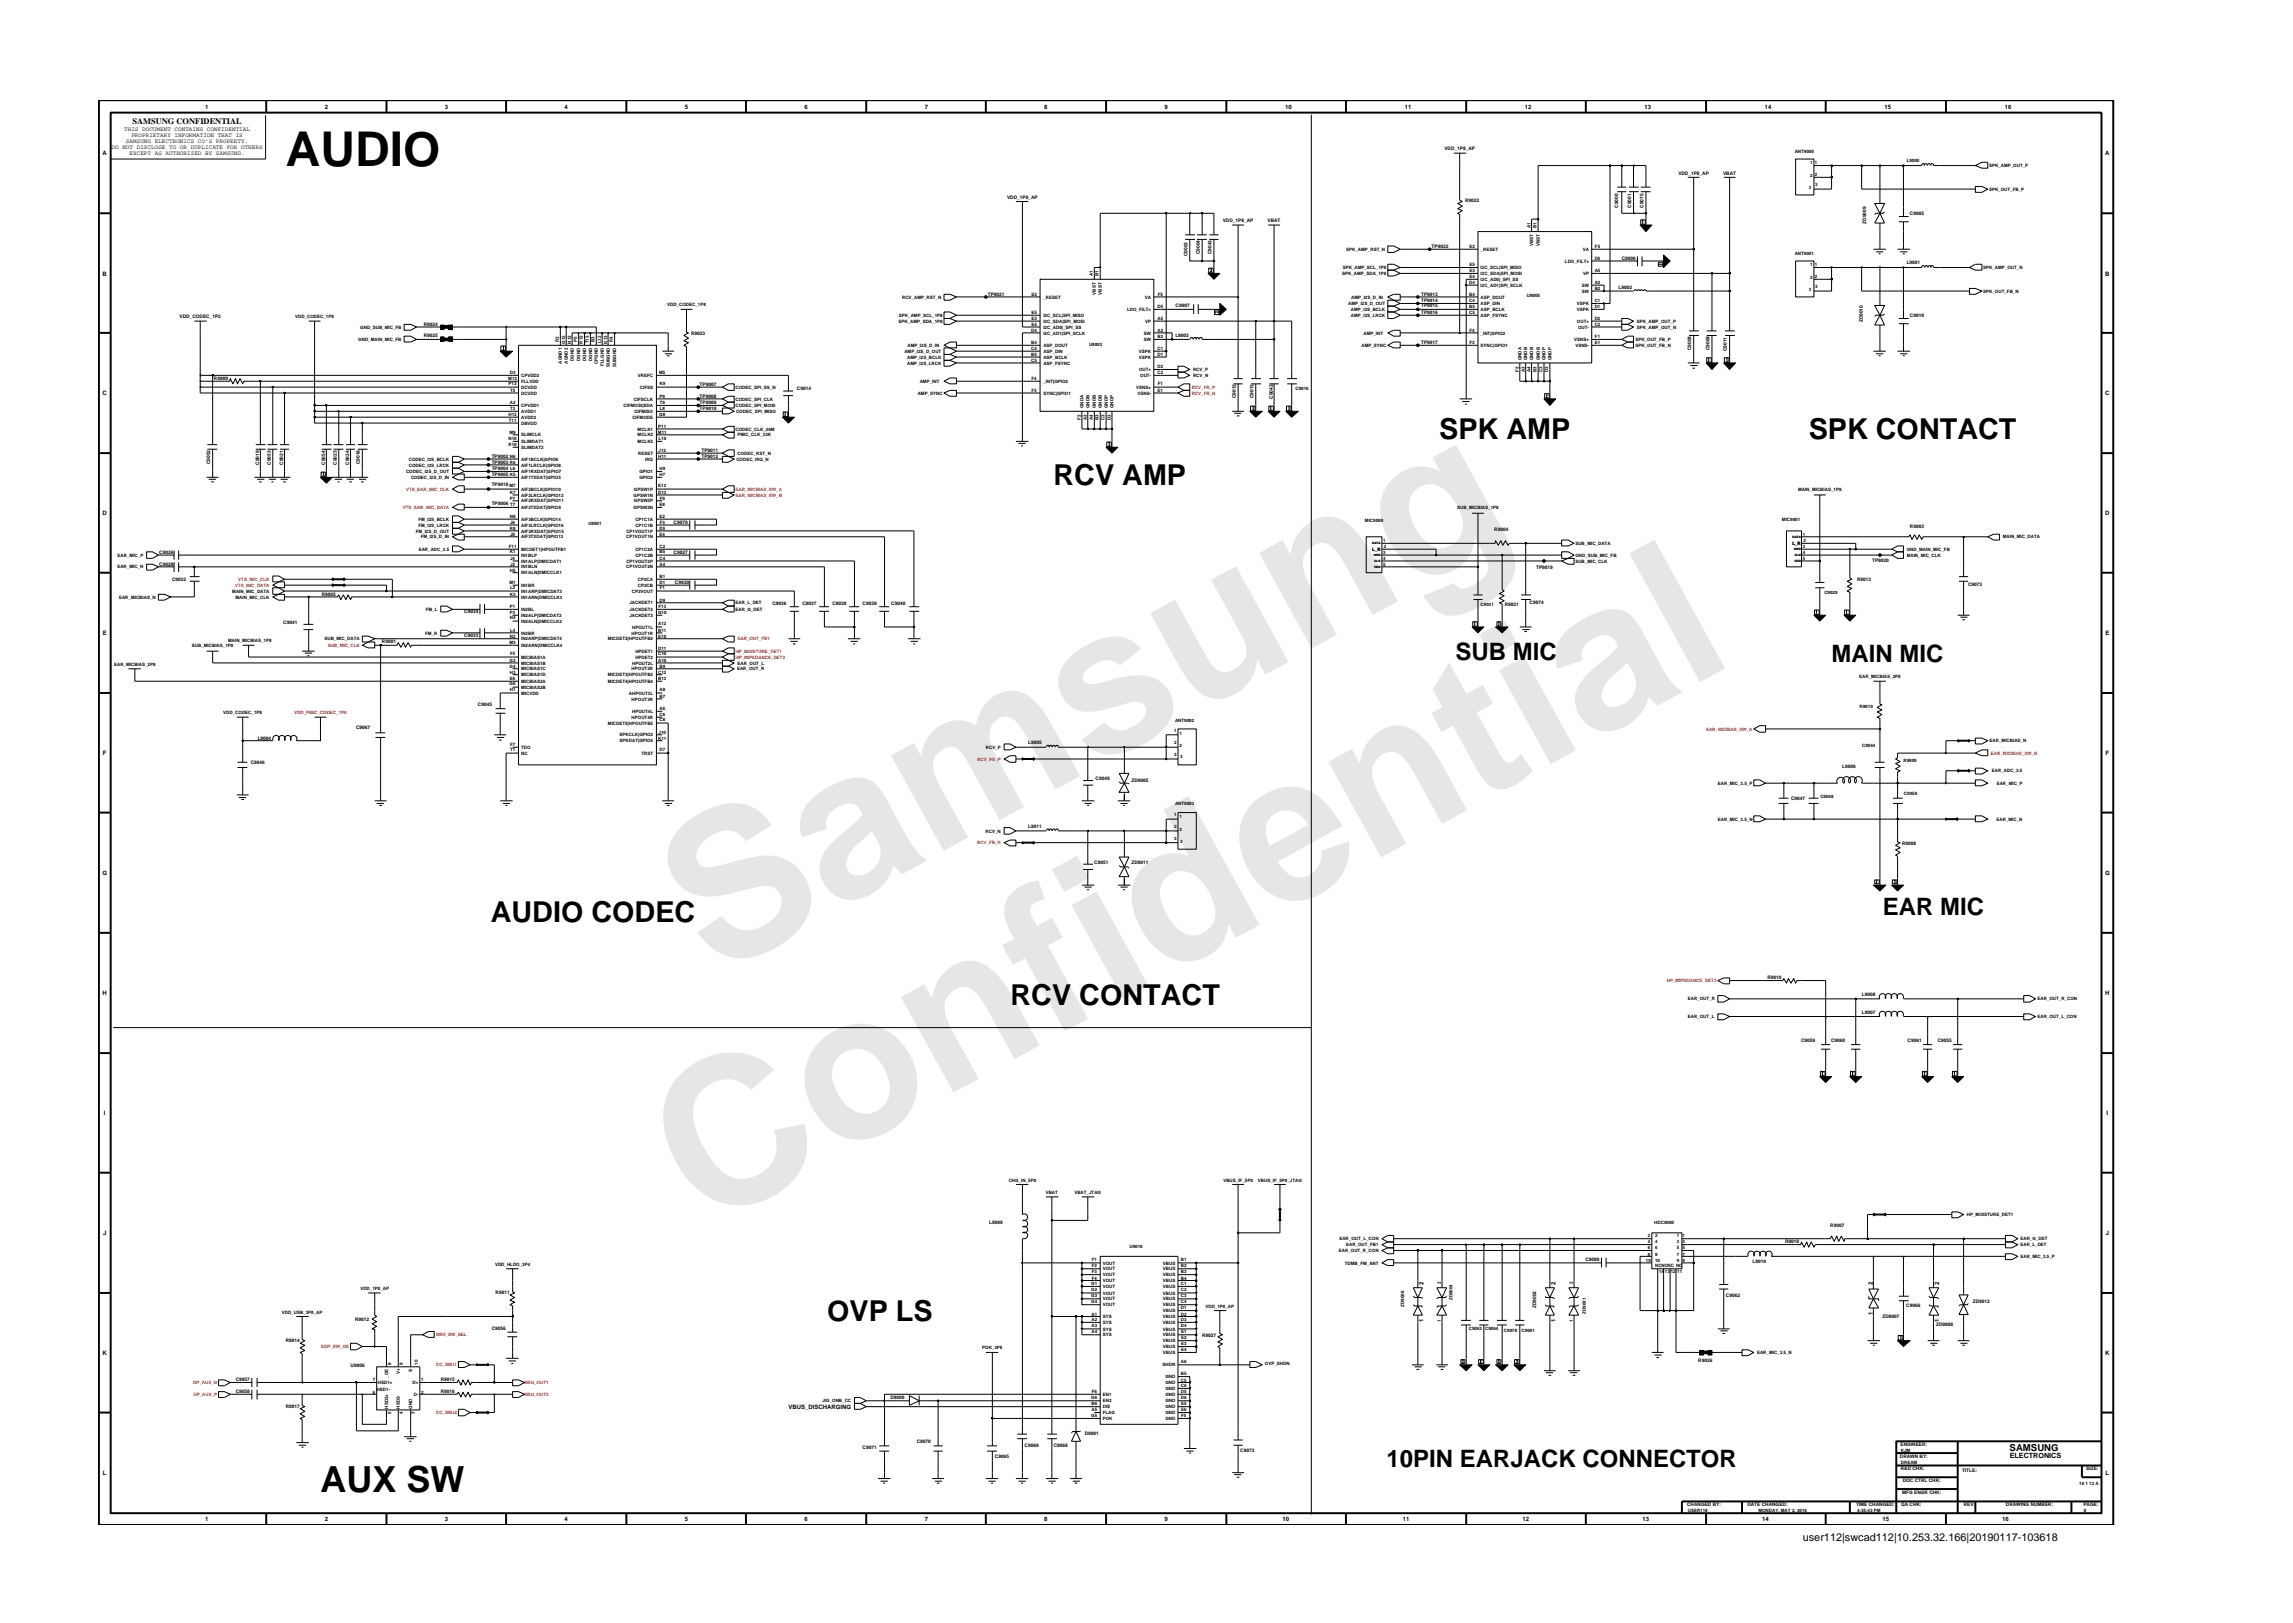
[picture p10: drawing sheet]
<svg xmlns="http://www.w3.org/2000/svg" width="297mm" height="210mm" viewBox="0 0 297 210" stroke-linecap="round" stroke-linejoin="round" font-family="sans-serif">
<defs><g id="words">
<g font-size="26.5" fill="#e6e6e6">
<text x="92.4" y="126.7" transform="rotate(-29 92.4 126.7)">Samsung</text>
<text x="91.1" y="159.4" transform="rotate(-29 91.1 159.4)">Confidential</text>
</g>
<text font-size="6.2" x="37" y="21.4">AUDIO</text>
<text font-size="4.7" x="41.5" y="193.3">AUX SW</text>
<g font-size="3.7">
<text x="186.4" y="56.9">SPK AMP</text>
<text x="234.3" y="56.9">SPK CONTACT</text>
<text x="136.5" y="62.8">RCV AMP</text>
<text x="63.6" y="119.5">AUDIO CODEC</text>
<text x="130.9" y="130.2">RCV CONTACT</text>
<text x="107.2" y="171.1">OVP LS</text>
</g>
<g font-size="3.1">
<text x="188.5" y="85.5">SUB MIC</text>
<text x="237.3" y="85.7">MAIN MIC</text>
<text x="243.9" y="118.5">EAR MIC</text>
<text x="179.6" y="190">10PIN EARJACK CONNECTOR</text>
</g>
<text font-size="1.4" x="233.5" y="199.7">user112|swcad112|10.253.32.166|20190117-103618</text>
<text font-size="1.2" x="260.3" y="187.9">SAMSUNG</text>
<text font-size="1.1" x="17.2" y="16.1">SAMSUNG CONFIDENTIAL</text>
<text font-size=".9" x="260.3" y="188.8">ELECTRONICS</text>
<g font-size=".8">
<text x="16.1" y="17">THIS DOCUMENT CONTAINS CONFIDENTIAL</text>
<text x="17" y="17.8">PROPRIETARY INFORMATION THAT IS</text>
<text x="26.6" y="14.1">1</text>
<text x="42.1" y="14.1">2</text>
<text x="57.6" y="14.1">3</text>
<text x="73.1" y="14.1">4</text>
<text x="88.7" y="14.1">5</text>
<text x="104.2" y="14.1">6</text>
<text x="119.8" y="14.1">7</text>
<text x="135.3" y="14.1">8</text>
<text x="150.9" y="14.1">9</text>
<text x="166.5" y="14.1">10</text>
<text x="182" y="14.1">11</text>
<text x="197.5" y="14.1">12</text>
<text x="213" y="14.1">13</text>
<text x="228.6" y="14.1">14</text>
<text x="244.1" y="14.1">15</text>
<text x="259.7" y="14.1">16</text>
<text x="13.3" y="20.1">A</text>
<text x="14.5" y="19.3">DO NOT DISCLOSE TO OR DUPLICATE FOR OTHERS</text>
<text x="16.3" y="18.5">SAMSUNG ELECTRONICS CO’S PROPERTY.</text>
<text x="16.8" y="20.1">EXCEPT AS AUTHORIZED BY SAMSUNG.</text>
<text x="272.7" y="20.1">A</text>
<text x="13.3" y="35.7">B</text>
<text x="272.7" y="35.7">B</text>
<text x="13.3" y="51.2">C</text>
<text x="272.7" y="51.2">C</text>
<text x="13.3" y="66.8">D</text>
<text x="272.7" y="66.8">D</text>
<text x="13.3" y="82.3">E</text>
<text x="272.7" y="82.3">E</text>
<text x="13.3" y="97.8">F</text>
<text x="272.8" y="97.8">F</text>
<text x="13.3" y="113.3">G</text>
<text x="272.7" y="113.3">G</text>
<text x="13.3" y="128.9">H</text>
<text x="272.7" y="128.9">H</text>
<text x="13.5" y="144.4">I</text>
<text x="272.9" y="144.4">I</text>
<text x="13.4" y="160">J</text>
<text x="272.8" y="160">J</text>
<text x="184.4" y="166.5" transform="rotate(-90 184.4 166.5)">2</text>
<text x="201.5" y="166.5" transform="rotate(-90 201.5 166.5)">2</text>
<text x="242.6" y="166.5" transform="rotate(-90 242.6 166.5)">2</text>
<text x="251.2" y="166.5" transform="rotate(-90 251.2 166.5)">2</text>
<text x="184.4" y="171.2" transform="rotate(-90 184.4 171.2)">1</text>
<text x="201.5" y="171.2" transform="rotate(-90 201.5 171.2)">1</text>
<text x="242.6" y="170.4" transform="rotate(-90 242.6 170.4)">1</text>
<text x="251.2" y="171.2" transform="rotate(-90 251.2 171.2)">1</text>
<text x="13.3" y="175.5">K</text>
<text x="272.7" y="175.5">K</text>
<text x="102.2" y="182.5">VBUS_DISCHARGING</text>
<text x="13.3" y="191.1">L</text>
<text x="272.8" y="191.1">L</text>
<text x="26.6" y="197.1">1</text>
<text x="42.1" y="197.1">2</text>
<text x="57.6" y="197.1">3</text>
<text x="73.1" y="197.1">4</text>
<text x="88.7" y="197.1">5</text>
<text x="104.2" y="197.1">6</text>
<text x="119.8" y="197.1">7</text>
<text x="135.3" y="197.1">8</text>
<text x="150.9" y="197.1">9</text>
<text x="166.1" y="197.1">10</text>
<text x="181.7" y="197.1">11</text>
<text x="197.2" y="197.1">12</text>
<text x="212.8" y="197.1">13</text>
<text x="228.3" y="197.1">14</text>
<text x="243.9" y="197.1">15</text>
<text x="259.4" y="197.1">16</text>
</g>
<g font-size=".6">
<text x="187.1" y="19.5">VDD_1P8_AP</text>
<text x="217.4" y="22.6">VDD_1P8_AP</text>
<text x="223.2" y="22.6">VBAT</text>
<text x="232.5" y="19.8">ANT9000</text>
<text x="234.5" y="21.2">1</text>
<text x="234.5" y="23">2</text>
<text x="235.1" y="21.3">1</text>
<text x="235.1" y="22.8">2</text>
<text x="247" y="21">L9000</text>
<text x="257.7" y="21.7">SPK_AMP_OUT_P</text>
<text x="130.5" y="25.7">VDD_1P8_AP</text>
<text x="158.4" y="28.8">VDD_1P8_AP</text>
<text x="164.2" y="28.8">VBAT</text>
<text x="189.8" y="26.1">R9022</text>
<text x="198.3" y="29.5" transform="rotate(-90 198.3 29.5)">A1</text>
<text x="199" y="29.5" transform="rotate(-90 199 29.5)">B1</text>
<text x="209.6" y="26.9" transform="rotate(-90 209.6 26.9)">C9000</text>
<text x="211.3" y="26.9" transform="rotate(-90 211.3 26.9)">C9001</text>
<text x="212.9" y="26.9" transform="rotate(-90 212.9 26.9)">C9075</text>
<text x="234.3" y="24.5">3</text>
<text x="235.1" y="24.2">3</text>
<text x="241.8" y="29" transform="rotate(-90 241.8 29)">ZD9009</text>
<text x="247.4" y="27.8">C9005</text>
<text x="257.7" y="24.7">SPK_OUT_FB_P</text>
<text x="141.5" y="35.8" transform="rotate(-90 141.5 35.8)">A1</text>
<text x="142.3" y="35.8" transform="rotate(-90 142.3 35.8)">B1</text>
<text x="153.8" y="33.2" transform="rotate(-90 153.8 33.2)">C9003</text>
<text x="155.4" y="32.9" transform="rotate(-90 155.4 32.9)">C9004</text>
<text x="156.9" y="32.9" transform="rotate(-90 156.9 32.9)">C9043</text>
<text x="173.9" y="35.6">SPK_AMP_SDA_1P8</text>
<text x="173.9" y="34.9">SPK_AMP_SCL_1P8</text>
<text x="174.4" y="32.5">SPK_AMP_RST_N</text>
<text x="185.4" y="32.1">TP9022</text>
<text x="190.3" y="32.1">E2</text>
<text x="190.3" y="35.2">E3</text>
<text x="190.3" y="36">E4</text>
<text x="190.3" y="34.4">E5</text>
<text x="191.8" y="32.5">_RESET</text>
<text x="191.8" y="35.6">I2C_SDA|SPI_MOSI</text>
<text x="191.8" y="34.9">I2C_SCL|SPI_MISO</text>
<text x="198.6" y="31.9" transform="rotate(-90 198.6 31.9)">VBST</text>
<text x="199.5" y="31.9" transform="rotate(-90 199.5 31.9)">VBST</text>
<text x="202.7" y="34">LDO_FILT+</text>
<text x="205" y="32.5">VA</text>
<text x="205.1" y="35.6">VP</text>
<text x="206.6" y="33.7">D5</text>
<text x="206.6" y="35.2">A5</text>
<text x="206.6" y="32.1">F5</text>
<text x="210.1" y="33.6">C9006</text>
<text x="232.5" y="33">ANT9001</text>
<text x="234.5" y="34.4">1</text>
<text x="235.1" y="34.5">1</text>
<text x="247" y="34.3">L9001</text>
<text x="256.9" y="34.9">SPK_AMP_OUT_N</text>
<text x="23.3" y="41.2">VDD_CODEC_1P2</text>
<text x="38.2" y="41.2">VDD_CODEC_1P8</text>
<text x="86.4" y="39.7">VDD_CODEC_1P8</text>
<text x="116.4" y="41.8">SPK_AMP_SDA_1P8</text>
<text x="116.5" y="41.1">SPK_AMP_SCL_1P8</text>
<text x="116.9" y="38.7">RCV_AMP_RST_N</text>
<text x="128" y="38.4">TP9021</text>
<text x="133.6" y="38.3">E2</text>
<text x="133.6" y="41.5">E3</text>
<text x="133.6" y="40.6">E5</text>
<text x="135.2" y="38.7">_RESET</text>
<text x="135.2" y="41.8">I2C_SDA|SPI_MOSI</text>
<text x="135.2" y="41">I2C_SCL|SPI_MISO</text>
<text x="142" y="38.2" transform="rotate(-90 142 38.2)">VBST</text>
<text x="142.7" y="38.2" transform="rotate(-90 142.7 38.2)">VBST</text>
<text x="146" y="40.3">LDO_FILT+</text>
<text x="148.3" y="38.7">VA</text>
<text x="148.3" y="41.8">VP</text>
<text x="149.9" y="39.9">D5</text>
<text x="149.9" y="41.5">A5</text>
<text x="150" y="38.3">F5</text>
<text x="152.3" y="39.8">C9007</text>
<text x="174.6" y="39.5">AMP_I2S_D_OUT</text>
<text x="175" y="40.3">AMP_I2S_BCLK</text>
<text x="175" y="41.1">AMP_I2S_LRCK</text>
<text x="175" y="38.7">AMP_I2S_D_IN</text>
<text x="184.1" y="39.1">TP9014</text>
<text x="184.1" y="40.7">TP9016</text>
<text x="184.1" y="39.8">TP9015</text>
<text x="184.1" y="38.3">TP9013</text>
<text x="190.3" y="39.1">C4</text>
<text x="190.3" y="40.6">C5</text>
<text x="190.3" y="36.8">D4</text>
<text x="190.3" y="38.3">B4</text>
<text x="190.3" y="39.9">B5</text>
<text x="191.8" y="39.5">ASP_DIN</text>
<text x="191.8" y="41">ASP_FSYNC</text>
<text x="191.8" y="37.2">I2C_AD1|SPI_SCLK</text>
<text x="191.8" y="38.7">ASP_DOUT</text>
<text x="191.8" y="40.3">ASP_BCLK</text>
<text x="191.8" y="36.4">I2C_AD0|_SPI_SS</text>
<text x="197.8" y="38.5">U9005</text>
<text x="204.3" y="40.3">VSPK</text>
<text x="204.3" y="39.5">VSPK</text>
<text x="204.3" y="41.8">OUT+</text>
<text x="204.9" y="37.9">SW</text>
<text x="204.9" y="37.2">SW</text>
<text x="206.6" y="39.9">D1</text>
<text x="206.6" y="41.5">D2</text>
<text x="206.6" y="39.1">C1</text>
<text x="206.6" y="37.6">B2</text>
<text x="206.6" y="36.8">A2</text>
<text x="209.7" y="37.4">L9002</text>
<text x="212" y="41.8">SPK_AMP_OUT_P</text>
<text x="234.3" y="37.7">3</text>
<text x="234.5" y="36.2">2</text>
<text x="235.1" y="36">2</text>
<text x="235.1" y="37.4">3</text>
<text x="241.3" y="41.8" transform="rotate(-90 241.3 41.8)">ZD9010</text>
<text x="247.4" y="41">C9010</text>
<text x="256.9" y="37.9">SPK_OUT_FB_N</text>
<text x="46.4" y="44.2">GND_MAIN_MIC_FB</text>
<text x="46.7" y="42.6">GND_SUB_MIC_FB</text>
<text x="54.9" y="42.2">R9024</text>
<text x="54.9" y="43.7">R9025</text>
<text x="72.4" y="44.3" transform="rotate(-90 72.4 44.3)">R2</text>
<text x="72.8" y="47.1" transform="rotate(-90 72.8 47.1)">AGND1</text>
<text x="73.2" y="44.5" transform="rotate(-90 73.2 44.5)">G12</text>
<text x="73.6" y="47.1" transform="rotate(-90 73.6 47.1)">AGND2</text>
<text x="74" y="44.5" transform="rotate(-90 74 44.5)">N12</text>
<text x="74.3" y="46.8" transform="rotate(-90 74.3 46.8)">DGND</text>
<text x="74.7" y="44.3" transform="rotate(-90 74.7 44.3)">P5</text>
<text x="75.2" y="46.8" transform="rotate(-90 75.2 46.8)">DGND</text>
<text x="75.5" y="44.5" transform="rotate(-90 75.5 44.5)">R12</text>
<text x="75.9" y="46.8" transform="rotate(-90 75.9 46.8)">DGND</text>
<text x="76.3" y="44.5" transform="rotate(-90 76.3 44.5)">T13</text>
<text x="76.7" y="46.8" transform="rotate(-90 76.7 46.8)">DGND</text>
<text x="77" y="44.3" transform="rotate(-90 77 44.3)">B3</text>
<text x="77.5" y="47.2" transform="rotate(-90 77.5 47.2)">CPGND</text>
<text x="77.9" y="44.5" transform="rotate(-90 77.9 44.5)">L12</text>
<text x="78.2" y="47.4" transform="rotate(-90 78.2 47.4)">FLLGND</text>
<text x="78.6" y="44.5" transform="rotate(-90 78.6 44.5)">K13</text>
<text x="79" y="47.6" transform="rotate(-90 79 47.6)">SUBGND</text>
<text x="79.4" y="44.3" transform="rotate(-90 79.4 44.3)">R4</text>
<text x="79.8" y="47.6" transform="rotate(-90 79.8 47.6)">SUBGND</text>
<text x="89.5" y="43.4">R9023</text>
<text x="117.2" y="45.7">AMP_I2S_D_OUT</text>
<text x="117.5" y="46.5">AMP_I2S_BCLK</text>
<text x="117.5" y="47.2">AMP_I2S_LRCK</text>
<text x="117.6" y="44.9">AMP_I2S_D_IN</text>
<text x="133.6" y="46.1">B5</text>
<text x="133.6" y="43">D4</text>
<text x="133.6" y="45.3">C4</text>
<text x="133.6" y="46.9">C5</text>
<text x="133.6" y="44.5">B4</text>
<text x="133.6" y="42.2">E4</text>
<text x="135.2" y="42.6">I2C_AD0|_SPI_SS</text>
<text x="135.2" y="46.5">ASP_BCLK</text>
<text x="135.2" y="43.3">I2C_AD1|SPI_SCLK</text>
<text x="135.2" y="45.7">ASP_DIN</text>
<text x="135.2" y="47.2">ASP_FSYNC</text>
<text x="135.2" y="44.9">ASP_DOUT</text>
<text x="141.1" y="44.8">U9003</text>
<text x="147.5" y="45.7">VSPK</text>
<text x="147.5" y="46.5">VSPK</text>
<text x="148.2" y="43.3">SW</text>
<text x="148.2" y="44.2">SW</text>
<text x="149.9" y="45.3">C1</text>
<text x="149.9" y="46.1">D1</text>
<text x="149.9" y="47.7">D2</text>
<text x="149.9" y="43">A2</text>
<text x="149.9" y="43.8">B2</text>
<text x="152.3" y="43.7">L9003</text>
<text x="176.4" y="44.9">AMP_SYNC</text>
<text x="176.6" y="43.3">AMP_INT</text>
<text x="184.1" y="44.6">TP9017</text>
<text x="190.4" y="44.5">F3</text>
<text x="190.4" y="43">F4</text>
<text x="191.8" y="44.9">SYNC|GPIO1</text>
<text x="191.8" y="43.3">_INT|GPIO2</text>
<text x="197.1" y="46.7" transform="rotate(-90 197.1 46.7)">GNDA</text>
<text x="197.9" y="46.7" transform="rotate(-90 197.9 46.7)">GNDB</text>
<text x="198.6" y="46.7" transform="rotate(-90 198.6 46.7)">GNDB</text>
<text x="199.5" y="46.7" transform="rotate(-90 199.5 46.7)">GNDB</text>
<text x="200.2" y="46.7" transform="rotate(-90 200.2 46.7)">GNDP</text>
<text x="201" y="46.7" transform="rotate(-90 201 46.7)">GNDP</text>
<text x="203.9" y="44.2">VSNS+</text>
<text x="204.1" y="44.9">VSNS-</text>
<text x="204.4" y="42.6">OUT-</text>
<text x="206.6" y="42.2">C2</text>
<text x="206.6" y="44.5">E1</text>
<text x="206.6" y="43.8">F1</text>
<text x="211.9" y="44.2">SPK_OUT_FB_P</text>
<text x="211.9" y="44.9">SPK_OUT_FB_N</text>
<text x="212" y="42.6">SPK_AMP_OUT_N</text>
<text x="219.1" y="45.4" transform="rotate(-90 219.1 45.4)">C9008</text>
<text x="221.5" y="45.4" transform="rotate(-90 221.5 45.4)">C9009</text>
<text x="223.7" y="45.5" transform="rotate(-90 223.7 45.5)">C9011</text>
<text x="27.7" y="49.2">R9000</text>
<text x="65.8" y="49.2">M13</text>
<text x="65.9" y="53.8">H13</text>
<text x="65.9" y="49.9">P13</text>
<text x="66" y="48.4">D3</text>
<text x="66" y="52.3">A2</text>
<text x="66.1" y="53.1">T3</text>
<text x="66.1" y="50.8">T5</text>
<text x="67.5" y="48.8">CPVDD2</text>
<text x="67.5" y="53.5">AVDD1</text>
<text x="67.5" y="51.1">DCVDD</text>
<text x="67.5" y="50.4">DCVDD</text>
<text x="67.5" y="49.6">FLLVDD</text>
<text x="67.5" y="52.7">CPVDD1</text>
<text x="80.8" y="52.7">CIFMOSI|SDA</text>
<text x="82.1" y="51.9">CIFSCLK</text>
<text x="82.2" y="53.5">CIFMISO</text>
<text x="82.6" y="48.8">VREFC</text>
<text x="82.9" y="50.4">CIFSS</text>
<text x="85.4" y="48.4">M5</text>
<text x="85.4" y="53.8">G8</text>
<text x="85.4" y="49.9">K9</text>
<text x="85.4" y="51.5">P9</text>
<text x="85.5" y="53.1">L8</text>
<text x="85.5" y="52.3">T9</text>
<text x="90.6" y="53.1">TP9010</text>
<text x="90.6" y="52.3">TP9009</text>
<text x="90.6" y="51.6">TP9008</text>
<text x="90.6" y="50">TP9007</text>
<text x="95.3" y="52.7">CODEC_SPI_MOSI</text>
<text x="95.3" y="50.4">CODEC_SPI_SS_N</text>
<text x="95.3" y="51.9">CODEC_SPI_CLK</text>
<text x="95.3" y="53.5">CODEC_SPI_MISO</text>
<text x="103.2" y="50.6">C9014</text>
<text x="118.9" y="51.1">AMP_SYNC</text>
<text x="119.1" y="49.6">AMP_INT</text>
<text x="133.6" y="50.8">F3</text>
<text x="133.6" y="49.2">F4</text>
<text x="135.2" y="51.1">SYNC|GPIO1</text>
<text x="135.2" y="49.6">_INT|GPIO2</text>
<text x="140.4" y="52.9" transform="rotate(-90 140.4 52.9)">GNDA</text>
<text x="141.1" y="52.9" transform="rotate(-90 141.1 52.9)">GNDB</text>
<text x="142" y="52.9" transform="rotate(-90 142 52.9)">GNDB</text>
<text x="142.7" y="52.9" transform="rotate(-90 142.7 52.9)">GNDB</text>
<text x="143.5" y="52.9" transform="rotate(-90 143.5 52.9)">GNDP</text>
<text x="144.3" y="52.9" transform="rotate(-90 144.3 52.9)">GNDP</text>
<text x="147.2" y="50.4">VSNS+</text>
<text x="147.3" y="51.1">VSNS-</text>
<text x="147.6" y="48.1">OUT+</text>
<text x="147.7" y="48.8">OUT-</text>
<text x="149.9" y="48.4">C2</text>
<text x="150" y="50.8">E1</text>
<text x="150" y="49.9">F1</text>
<text x="154.5" y="48.1">RCV_P</text>
<text x="154.5" y="48.8">RCV_N</text>
<text x="160.1" y="51.6" transform="rotate(-90 160.1 51.6)">C9012</text>
<text x="162.4" y="51.6" transform="rotate(-90 162.4 51.6)">C9013</text>
<text x="164.9" y="51.7" transform="rotate(-90 164.9 51.7)">C9042</text>
<text x="167.8" y="50.6">C9016</text>
<text x="196.8" y="48.2" transform="rotate(-90 196.8 48.2)">F2</text>
<text x="197.5" y="48.2" transform="rotate(-90 197.5 48.2)">A3</text>
<text x="198.3" y="48.2" transform="rotate(-90 198.3 48.2)">A4</text>
<text x="199" y="48.2" transform="rotate(-90 199 48.2)">B3</text>
<text x="199.8" y="48.2" transform="rotate(-90 199.8 48.2)">C3</text>
<text x="200.6" y="48.2" transform="rotate(-90 200.6 48.2)">D3</text>
<text x="53" y="59.7">CODEC_I2S_BCLK</text>
<text x="63.7" y="59.4">TP9002 N6</text>
<text x="65.9" y="57">N10</text>
<text x="65.9" y="57.7">R10</text>
<text x="65.9" y="54.7">T11</text>
<text x="66" y="56.2">M9</text>
<text x="67.5" y="55">DBVDD</text>
<text x="67.5" y="59.7">AIF1BCLK|GPIO6</text>
<text x="67.5" y="56.5">SLIMCLK</text>
<text x="67.5" y="57.4">SLIMDAT1</text>
<text x="67.5" y="58.2">SLIMDAT2</text>
<text x="67.5" y="54.3">AVDD2</text>
<text x="81.9" y="54.3">CIFMODE</text>
<text x="82.6" y="55.8">MCLK1</text>
<text x="82.6" y="57.4">MCLK3</text>
<text x="82.6" y="56.5">MCLK2</text>
<text x="82.7" y="58.9">RESET</text>
<text x="83.6" y="59.7">IRQ</text>
<text x="85.2" y="56.2">M11</text>
<text x="85.3" y="59.3">H11</text>
<text x="85.3" y="55.4">P11</text>
<text x="85.3" y="57">L10</text>
<text x="85.3" y="58.5">J12</text>
<text x="90.9" y="58.5">TP9011</text>
<text x="90.9" y="59.4">TP9012</text>
<text x="95.3" y="55.8">CODEC_CLK_26M</text>
<text x="95.4" y="59.7">CODEC_IRQ_N</text>
<text x="95.5" y="56.5">PMIC_CLK_32K</text>
<text x="95.5" y="58.9">CODEC_RST_N</text>
<text x="140" y="54.4" transform="rotate(-90 140 54.4)">F2</text>
<text x="140.8" y="54.4" transform="rotate(-90 140.8 54.4)">A3</text>
<text x="141.5" y="54.4" transform="rotate(-90 141.5 54.4)">A4</text>
<text x="142.3" y="54.4" transform="rotate(-90 142.3 54.4)">B3</text>
<text x="143.1" y="54.4" transform="rotate(-90 143.1 54.4)">C3</text>
<text x="143.9" y="54.4" transform="rotate(-90 143.9 54.4)">D3</text>
<text x="27.2" y="60.1" transform="rotate(-90 27.2 60.1)">C9052</text>
<text x="33.6" y="60.2" transform="rotate(-90 33.6 60.2)">C9019</text>
<text x="35.1" y="60.2" transform="rotate(-90 35.1 60.2)">C9053</text>
<text x="36.7" y="60.2" transform="rotate(-90 36.7 60.2)">C9021</text>
<text x="42.1" y="60.2" transform="rotate(-90 42.1 60.2)">C9054</text>
<text x="43.6" y="60.2" transform="rotate(-90 43.6 60.2)">C9023</text>
<text x="45.2" y="60.2" transform="rotate(-90 45.2 60.2)">C9024</text>
<text x="46.6" y="60.1" transform="rotate(-90 46.6 60.1)">C9018</text>
<text x="52.6" y="61.3">CODEC_I2S_D_OUT</text>
<text x="53" y="60.4">CODEC_I2S_LRCK</text>
<text x="53.2" y="62">CODEC_I2S_D_IN</text>
<text x="63.7" y="63">TP9018</text>
<text x="63.7" y="65.4">TP9006</text>
<text x="63.7" y="60.9">TP9004 L6</text>
<text x="63.7" y="61.6">TP9005 K5</text>
<text x="63.7" y="60.1">TP9003 R6</text>
<text x="66" y="63.1">M7</text>
<text x="66" y="64">K7</text>
<text x="66.1" y="64.8">P7</text>
<text x="66.1" y="65.5">T7</text>
<text x="67.5" y="65.9">AIF2TXDAT|GPIO9</text>
<text x="67.5" y="60.4">AIF1LRCLK|GPIO8</text>
<text x="67.5" y="63.6">AIF2BCLK|GPIO10</text>
<text x="67.5" y="61.3">AIF1RXDAT|GPIO7</text>
<text x="67.5" y="62">AIF1TXDAT|GPIO5</text>
<text x="67.5" y="64.3">AIF2LRCLK|GPIO12</text>
<text x="67.5" y="65.1">AIF2RXDAT|GPIO11</text>
<text x="82.1" y="65.9">GPSW2N</text>
<text x="82.1" y="64.3">GPSW1N</text>
<text x="82.1" y="63.6">GPSW1P</text>
<text x="82.1" y="65.1">GPSW2P</text>
<text x="82.8" y="62">GPIO2</text>
<text x="82.8" y="61.3">GPIO1</text>
<text x="85.3" y="64">D13</text>
<text x="85.3" y="63.1">E12</text>
<text x="85.4" y="61.6">H7</text>
<text x="85.4" y="60.9">H9</text>
<text x="85.4" y="65.5">E8</text>
<text x="85.5" y="64.8">F9</text>
<text x="188.8" y="65.9">SUB_MICBIAS_1P8</text>
<text x="232.9" y="63.6">MAIN_MICBIAS_1P8</text>
<text x="20.6" y="71.7">C9026</text>
<text x="53.9" y="69">FM_I2S_D_OUT</text>
<text x="54.2" y="67.5">FM_I2S_BCLK</text>
<text x="54.2" y="68.2">FM_I2S_LRCK</text>
<text x="54.2" y="71.4">EAR_ADC_3.5</text>
<text x="54.5" y="69.8">FM_I2S_D_IN</text>
<text x="65.9" y="70.9">F11</text>
<text x="66" y="68.7">R8</text>
<text x="66" y="67">N8</text>
<text x="66" y="71.7">K1</text>
<text x="66.1" y="69.4">J8</text>
<text x="66.1" y="67.9">J6</text>
<text x="67.5" y="69">AIF3RXDAT|GPIO15</text>
<text x="67.5" y="67.5">AIF3BCLK|GPIO14</text>
<text x="67.5" y="69.8">AIF3TXDAT|GPIO13</text>
<text x="67.5" y="68.2">AIF3LRCLK|GPIO16</text>
<text x="67.5" y="71.4">MICDET1|HPOUTFB1</text>
<text x="76.2" y="68.1">U9001</text>
<text x="81.1" y="69.8">CP1VOUT1N</text>
<text x="81.1" y="69">CP1VOUT1P</text>
<text x="82.3" y="67.5">CP1C1A</text>
<text x="82.3" y="71.4">CP1C2A</text>
<text x="82.3" y="68.2">CP1C1B</text>
<text x="85.4" y="68.7">D5</text>
<text x="85.4" y="71.7">B5</text>
<text x="85.4" y="70.9">C2</text>
<text x="85.4" y="67">E2</text>
<text x="85.4" y="69.4">E4</text>
<text x="85.5" y="67.9">F3</text>
<text x="87.3" y="67.8">C9079</text>
<text x="87.3" y="71.7">C9027</text>
<text x="176.8" y="67.6">MIC9000</text>
<text x="177.7" y="71.4">L_R</text>
<text x="179.2" y="71.7">3</text>
<text x="179.2" y="70.2">1</text>
<text x="179.3" y="70.9">2</text>
<text x="193.6" y="68.8">R9004</text>
<text x="204.1" y="70.6">SUB_MIC_DATA</text>
<text x="230.8" y="67.5">MIC9001</text>
<text x="232.2" y="70.6">L_R</text>
<text x="233.5" y="71.7">4</text>
<text x="233.6" y="69.5">1</text>
<text x="233.6" y="71">3</text>
<text x="233.6" y="70.2">2</text>
<text x="247" y="71.4">GND_MAIN_MIC_FB</text>
<text x="247.4" y="68.4">R9003</text>
<text x="259.4" y="69.8">MAIN_MIC_DATA</text>
<text x="15.2" y="73.6">EAR_MIC_N</text>
<text x="15.2" y="72.1">EAR_MIC_P</text>
<text x="15.4" y="77.5">EAR_MICBIAS_N</text>
<text x="20.6" y="73.3">C9028</text>
<text x="22.3" y="75.2">C9032</text>
<text x="30.1" y="76.8">MAIN_MIC_DATA</text>
<text x="30.5" y="77.5">MAIN_MIC_CLK</text>
<text x="41.7" y="77.2">R9005</text>
<text x="66" y="75.6">M1</text>
<text x="66" y="77.2">K3</text>
<text x="66" y="74.1">H5</text>
<text x="66.1" y="76.4">L2</text>
<text x="66.1" y="73.3">J2</text>
<text x="66.1" y="72.5">J4</text>
<text x="67.5" y="76.8">IN1ARP|DMICDAT3</text>
<text x="67.5" y="77.5">IN1ARN|DMICCLK3</text>
<text x="67.5" y="76">IN1BR</text>
<text x="67.5" y="72.1">IN1BLP</text>
<text x="67.5" y="74.4">IN1ALN|DMICCLK1</text>
<text x="67.5" y="73.6">IN1BLN</text>
<text x="67.5" y="72.9">IN1ALP|DMICDAT1</text>
<text x="81.1" y="73.6">CP1VOUT2N</text>
<text x="81.1" y="72.9">CP1VOUT2P</text>
<text x="81.9" y="76.8">CP2VOUT</text>
<text x="82.3" y="72.1">CP1C2B</text>
<text x="82.6" y="76">CP2CB</text>
<text x="82.6" y="75.3">CP2CA</text>
<text x="85.4" y="78">D9</text>
<text x="85.4" y="75.6">D1</text>
<text x="85.4" y="72.5">C4</text>
<text x="85.4" y="73.3">A4</text>
<text x="85.4" y="74.8">B1</text>
<text x="85.5" y="76.4">F1</text>
<text x="87.4" y="75.6">C9030</text>
<text x="179.2" y="72.5">4</text>
<text x="179.2" y="73.3">5</text>
<text x="199" y="73.7">TP9019</text>
<text x="204.1" y="72.1">GND_SUB_MIC_FB</text>
<text x="204.1" y="72.9">SUB_MIC_CLK</text>
<text x="233.6" y="72.5">5</text>
<text x="236.3" y="76.9">C9029</text>
<text x="240.6" y="75.3">R9013</text>
<text x="242.5" y="72.8">TP9020</text>
<text x="247" y="72.1">MAIN_MIC_CLK</text>
<text x="255" y="76">C9073</text>
<text x="24.9" y="83.8">SUB_MICBIAS_1P8</text>
<text x="29.6" y="83.2">MAIN_MICBIAS_1P8</text>
<text x="36.7" y="80.8">C9041</text>
<text x="42" y="83">SUB_MIC_DATA</text>
<text x="49.5" y="83.3">R9001</text>
<text x="55.1" y="82.2">FM_R</text>
<text x="55.1" y="79.1">FM_L</text>
<text x="60.1" y="82.6">C9033</text>
<text x="60.1" y="79.4">C9034</text>
<text x="66" y="83.4">M3</text>
<text x="66" y="80.3">N4</text>
<text x="66" y="82.6">N2</text>
<text x="66.1" y="78.7">P1</text>
<text x="66.1" y="79.5">P3</text>
<text x="66.1" y="81.9">L4</text>
<text x="67.5" y="80.7">IN2ALN|DMICCLK2</text>
<text x="67.5" y="79.2">IN2BL</text>
<text x="67.5" y="79.9">IN2ALP|DMICDAT2</text>
<text x="67.5" y="83.8">IN2ARN|DMICCLK4</text>
<text x="67.5" y="83">IN2ARP|DMICDAT4</text>
<text x="67.5" y="82.2">IN2BR</text>
<text x="78.8" y="83">MICDET2|HPOUTFB2</text>
<text x="81.5" y="78.3">JACKDET1</text>
<text x="81.5" y="79.9">JACKDET3</text>
<text x="81.5" y="79.2">JACKDET2</text>
<text x="81.8" y="82.2">HPOUT1R</text>
<text x="81.9" y="81.4">HPOUT1L</text>
<text x="85.2" y="79.5">G10</text>
<text x="85.3" y="81">A12</text>
<text x="85.3" y="81.9">B11</text>
<text x="85.3" y="82.6">E10</text>
<text x="85.3" y="78.7">F13</text>
<text x="95.3" y="78.3">EAR_L_DET</text>
<text x="95.3" y="79.1">EAR_G_DET</text>
<text x="100.1" y="78.3">C9036</text>
<text x="103.9" y="78.3">C9037</text>
<text x="107.8" y="78.3">C9038</text>
<text x="111.7" y="78.3">C9039</text>
<text x="115.5" y="78.3">C9040</text>
<text x="191.8" y="78.5">C9031</text>
<text x="194.9" y="78.5">R9021</text>
<text x="198.1" y="78.2">C9074</text>
<text x="14.8" y="86.3">EAR_MICBIAS_2P8</text>
<text x="66" y="85.8">G2</text>
<text x="66" y="86.5">G4</text>
<text x="66" y="88.8">G6</text>
<text x="66" y="87.3">H3</text>
<text x="66" y="89.6">H1</text>
<text x="66.1" y="88">E6</text>
<text x="66.1" y="84.9">F5</text>
<text x="67.5" y="88.5">MICBIAS2A</text>
<text x="67.5" y="86.1">MICBIAS1B</text>
<text x="67.5" y="86.9">MICBIAS1C</text>
<text x="67.5" y="89.2">MICBIAS2B</text>
<text x="67.5" y="90">MICVDD</text>
<text x="67.5" y="87.6">MICBIAS1D</text>
<text x="67.5" y="85.3">MICBIAS1A</text>
<text x="78.8" y="87.6">MICDET3|HPOUTFB3</text>
<text x="78.8" y="88.5">MICDET4|HPOUTFB4</text>
<text x="81.5" y="90">AHPOUT3L</text>
<text x="81.8" y="86.9">HPOUT2R</text>
<text x="81.9" y="86.1">HPOUT2L</text>
<text x="82.3" y="84.6">HPDET1</text>
<text x="82.3" y="85.3">HPDET2</text>
<text x="85.3" y="84.1">D11</text>
<text x="85.3" y="84.9">C10</text>
<text x="85.3" y="87.3">C12</text>
<text x="85.3" y="85.8">A10</text>
<text x="85.3" y="88">B13</text>
<text x="85.4" y="86.5">B9</text>
<text x="85.4" y="89.6">A8</text>
<text x="95.5" y="86.9">EAR_OUT_R</text>
<text x="95.5" y="86.1">EAR_OUT_L</text>
<text x="240.8" y="87.9">EAR_MICBIAS_2P8</text>
<text x="28.9" y="92.5">VDD_CODEC_1P8</text>
<text x="33.4" y="95.8">L9004</text>
<text x="46.1" y="94.5">C9067</text>
<text x="61.9" y="91.4">C9045</text>
<text x="78.8" y="93.9">MICDET5|HPOUTFB5</text>
<text x="80.3" y="95.4">SPKCLK|GPIO3</text>
<text x="81.8" y="93.1">HPOUT4R</text>
<text x="81.8" y="90.7">HPOUT3R</text>
<text x="81.9" y="92.4">HPOUT4L</text>
<text x="85.3" y="95.8">K11</text>
<text x="85.3" y="95.1">J10</text>
<text x="85.4" y="92.7">C6</text>
<text x="85.4" y="93.5">C8</text>
<text x="85.4" y="90.4">B7</text>
<text x="85.4" y="91.9">A6</text>
<text x="152.1" y="94.9">1</text>
<text x="152.2" y="93.5">ANT9002</text>
<text x="152.8" y="95.2">1</text>
<text x="240.9" y="91.7">R9019</text>
<text x="32.5" y="98.9">C9046</text>
<text x="66.1" y="97.4">T1</text>
<text x="66.1" y="96.6">F7</text>
<text x="67.5" y="97.8">NC</text>
<text x="67.5" y="97">TDO</text>
<text x="80.3" y="96.2">SPKDAT|GPIO4</text>
<text x="83.1" y="97.8">TRST</text>
<text x="85.4" y="97.4">D7</text>
<text x="127.7" y="97">RCV_P</text>
<text x="133.2" y="96.4">L9005</text>
<text x="141.9" y="101">C9049</text>
<text x="146.6" y="101.3">ZD9005</text>
<text x="152.1" y="96.4">2</text>
<text x="152.1" y="98">3</text>
<text x="152.8" y="96.7">2</text>
<text x="152.9" y="98.2">3</text>
<text x="222.5" y="101.7">EAR_MIC_3.5_P</text>
<text x="238.6" y="99.5">L9006</text>
<text x="241.2" y="96.8">C9044</text>
<text x="246.6" y="98.8">R9009</text>
<text x="257.7" y="96.2">EAR_MICBIAS_N</text>
<text x="258" y="100.1">EAR_ADC_3.5</text>
<text x="258.7" y="101.7">EAR_MIC_P</text>
<text x="127.7" y="107.9">RCV_N</text>
<text x="133.2" y="107.3">L9011</text>
<text x="152.1" y="105.7">1</text>
<text x="152.1" y="107.3">2</text>
<text x="152.2" y="104.3">ANT9003</text>
<text x="152.8" y="106">1</text>
<text x="152.8" y="107.6">2</text>
<text x="222.5" y="106.3">EAR_MIC_3.5_N</text>
<text x="232" y="103.6">C9047</text>
<text x="235.8" y="103.4">C9048</text>
<text x="246.6" y="103">C9050</text>
<text x="258.6" y="106.3">EAR_MIC_N</text>
<text x="141.8" y="111.9">C9051</text>
<text x="146.6" y="112">ZD9011</text>
<text x="152.1" y="108.8">3</text>
<text x="152.9" y="109.2">3</text>
<text x="246.4" y="109.4">R9008</text>
<text x="218.6" y="131.9">EAR_OUT_L</text>
<text x="218.6" y="129.6">EAR_OUT_R</text>
<text x="229" y="126.9">R9010</text>
<text x="241.2" y="129">L9008</text>
<text x="241.2" y="131.4">L9007</text>
<text x="263.9" y="131.9">EAR_OUT_L_CON</text>
<text x="263.9" y="129.6">EAR_OUT_R_CON</text>
<text x="233.3" y="135">C9059</text>
<text x="237.2" y="135">C9060</text>
<text x="247.1" y="135">C9061</text>
<text x="251" y="135">C9055</text>
<text x="130.7" y="153.1">CHG_IN_5P0</text>
<text x="135.5" y="154.7">VBAT</text>
<text x="139.2" y="154.7">VBAT_JTAG</text>
<text x="158.5" y="153.1">VBUS_IF_5P0</text>
<text x="163" y="153.1">VBUS_IF_5P0_JTAG</text>
<text x="128.1" y="158.6">L9009</text>
<text x="146.3" y="161.6">U9010</text>
<text x="173.5" y="160.7">EAR_OUT_L_CON</text>
<text x="174.4" y="161.4">EAR_OUT_FB1</text>
<text x="213.5" y="160.3">2</text>
<text x="213.5" y="161.8">6</text>
<text x="213.5" y="161.1">4</text>
<text x="214.3" y="158.5">HDC9000</text>
<text x="214.4" y="160.3">2</text>
<text x="214.4" y="161.8">6</text>
<text x="214.4" y="161.1">4</text>
<text x="217.2" y="160.3">1</text>
<text x="217.2" y="161.1">3</text>
<text x="217.2" y="161.8">5</text>
<text x="218" y="160.3">1</text>
<text x="218" y="161.1">3</text>
<text x="218" y="161.8">5</text>
<text x="231.3" y="161.1">R9018</text>
<text x="237.1" y="158.9">R9007</text>
<text x="254.8" y="157.6">HP_MOISTURE_DET1</text>
<text x="261.7" y="160.7">EAR_G_DET</text>
<text x="261.7" y="161.4">EAR_L_DET</text>
<text x="46.7" y="167.1">VDD_1P8_AP</text>
<text x="64.1" y="164">VDD_HLDO_3P4</text>
<text x="64.2" y="167.7">R9011</text>
<text x="141.4" y="166.5">G1</text>
<text x="141.4" y="167.3">G2</text>
<text x="141.4" y="164.9">F3</text>
<text x="141.4" y="165.8">F4</text>
<text x="141.4" y="163.4">F1</text>
<text x="141.4" y="164.2">F2</text>
<text x="142.9" y="165.3">VOUT</text>
<text x="142.9" y="166.1">VOUT</text>
<text x="142.9" y="166.9">VOUT</text>
<text x="142.9" y="167.7">VOUT</text>
<text x="142.9" y="163.8">VOUT</text>
<text x="142.9" y="164.6">VOUT</text>
<text x="150.6" y="165.3">VBUS</text>
<text x="150.6" y="166.1">VBUS</text>
<text x="150.6" y="166.9">VBUS</text>
<text x="150.6" y="167.7">VBUS</text>
<text x="150.6" y="163.8">VBUS</text>
<text x="150.6" y="164.6">VBUS</text>
<text x="153" y="164.9">B3</text>
<text x="153" y="165.8">B4</text>
<text x="153" y="166.5">C1</text>
<text x="153" y="167.3">C2</text>
<text x="153" y="163.4">B1</text>
<text x="153" y="164.2">B2</text>
<text x="173.4" y="162.2">EAR_OUT_R_CON</text>
<text x="174.2" y="163.8">TDMB_FM_ANT</text>
<text x="186.6" y="166.4" transform="rotate(-90 186.6 166.4)">2</text>
<text x="203.7" y="166.4" transform="rotate(-90 203.7 166.4)">2</text>
<text x="205.4" y="163.4">C9080</text>
<text x="213.2" y="163.4">10</text>
<text x="213.5" y="162.7">8</text>
<text x="214.4" y="163.4">10</text>
<text x="214.4" y="162.7">8</text>
<text x="214.4" y="164.1">NCNCNC NC</text>
<text x="214.9" y="165">14</text>
<text x="215.7" y="165">13</text>
<text x="216.4" y="165">12</text>
<text x="217.2" y="162.7">7</text>
<text x="217.2" y="163.4">9</text>
<text x="217.3" y="165">11</text>
<text x="218" y="162.7">7</text>
<text x="218" y="163.4">9</text>
<text x="227" y="163.6">L9010</text>
<text x="261.7" y="163">EAR_MIC_3.5_P</text>
<text x="36.5" y="170.2">VDD_USB_3P0_AP</text>
<text x="37" y="173.8">R9014</text>
<text x="46" y="171.1">R9012</text>
<text x="63.7" y="172.3">C9056</text>
<text x="141.4" y="168">G3</text>
<text x="141.4" y="168.8">G4</text>
<text x="141.4" y="170.4">A1</text>
<text x="141.4" y="171.2">A2</text>
<text x="141.4" y="171.9">A3</text>
<text x="141.4" y="172.7">A4</text>
<text x="142.9" y="168.5">VOUT</text>
<text x="142.9" y="169.2">VOUT</text>
<text x="142.9" y="170.8">SYS</text>
<text x="142.9" y="171.5">SYS</text>
<text x="142.9" y="172.4">SYS</text>
<text x="142.9" y="173.1">SYS</text>
<text x="150.6" y="173.1">VBUS</text>
<text x="150.6" y="173.9">VBUS</text>
<text x="150.6" y="170">VBUS</text>
<text x="150.6" y="170.8">VBUS</text>
<text x="150.6" y="171.5">VBUS</text>
<text x="150.6" y="172.4">VBUS</text>
<text x="150.6" y="168.5">VBUS</text>
<text x="150.6" y="169.2">VBUS</text>
<text x="153" y="169.6">D1</text>
<text x="153" y="170.4">D2</text>
<text x="153" y="171.2">D3</text>
<text x="153" y="171.9">D4</text>
<text x="153" y="168">C3</text>
<text x="153" y="168.8">C4</text>
<text x="153" y="172.7">E1</text>
<text x="153" y="173.5">E2</text>
<text x="155.7" y="173.3">R9027</text>
<text x="156.2" y="169.4">VDD_1P8_AP</text>
<text x="181.9" y="169.3" transform="rotate(-90 181.9 169.3)">ZD9006</text>
<text x="186.6" y="171.2" transform="rotate(-90 186.6 171.2)">1</text>
<text x="188.2" y="168.4" transform="rotate(-90 188.2 168.4)">ZD9004</text>
<text x="190.3" y="172.3">C9063 C9064</text>
<text x="194.8" y="172.5">C9078</text>
<text x="197.1" y="172.5">C9081</text>
<text x="199" y="169.5" transform="rotate(-90 199 169.5)">ZD9002</text>
<text x="203.7" y="171.2" transform="rotate(-90 203.7 171.2)">1</text>
<text x="205.4" y="170.2" transform="rotate(-90 205.4 170.2)">ZD9001</text>
<text x="223.6" y="168">C9062</text>
<text x="243.9" y="170.7">ZD9007</text>
<text x="246.9" y="169.4">C9066</text>
<text x="250.8" y="171.7">ZD9008</text>
<text x="255.6" y="168.9">ZD9012</text>
<text x="30.5" y="178.9">C9057</text>
<text x="45.4" y="177.2">U9006</text>
<text x="48.3" y="178.9">7</text>
<text x="49" y="179.3">HSD1+</text>
<text x="50.3" y="178.5" transform="rotate(-90 50.3 178.5)">_OE</text>
<text x="50.7" y="176.9" transform="rotate(-90 50.7 176.9)">8</text>
<text x="51.8" y="178" transform="rotate(-90 51.8 178)">V+</text>
<text x="52.2" y="176.9" transform="rotate(-90 52.2 176.9)">9</text>
<text x="53.4" y="177.8" transform="rotate(-90 53.4 177.8)">S</text>
<text x="53.5" y="179.3">D+</text>
<text x="54.1" y="176.8" transform="rotate(-90 54.1 176.8)">10</text>
<text x="54.6" y="178.9">1</text>
<text x="57.1" y="178.9">R9015</text>
<text x="127.2" y="174.8">POK_3P8</text>
<text x="150.6" y="177">SHDN</text>
<text x="150.6" y="174.7">VBUS</text>
<text x="150.6" y="175.4">VBUS</text>
<text x="151" y="179.3">GND</text>
<text x="151" y="178.5">GND</text>
<text x="153" y="179">C5</text>
<text x="153" y="179.7">C6</text>
<text x="153" y="178.1">B5</text>
<text x="153" y="176.6">A6</text>
<text x="153" y="174.2">E3</text>
<text x="153" y="175.1">E4</text>
<text x="163.9" y="176.8">OVP_SHDN</text>
<text x="220" y="176.4">R9026</text>
<text x="227.6" y="175.4">EAR_MIC_3.5_N</text>
<text x="30.5" y="180.5">C9058</text>
<text x="37" y="182.4">R9017</text>
<text x="48.3" y="180.5">6</text>
<text x="48.8" y="180.2">HSD1-</text>
<text x="50.3" y="182.5" transform="rotate(-90 50.3 182.5)">HSD2+</text>
<text x="50.7" y="183.2" transform="rotate(-90 50.7 183.2)">5</text>
<text x="51.8" y="182.5" transform="rotate(-90 51.8 182.5)">HSD2-</text>
<text x="52.2" y="183.1" transform="rotate(-90 52.2 183.1)">4</text>
<text x="53.4" y="182.5" transform="rotate(-90 53.4 182.5)">GND</text>
<text x="53.6" y="180.8">D-</text>
<text x="53.7" y="183.1" transform="rotate(-90 53.7 183.1)">3</text>
<text x="54.6" y="180.5">2</text>
<text x="57.1" y="180.5">R9016</text>
<text x="106.5" y="181.7">JIG_ONB_CC</text>
<text x="115.3" y="181.2">D9000</text>
<text x="140.5" y="185.9">D9001</text>
<text x="141.4" y="183.6">G5</text>
<text x="141.4" y="181.3">G6</text>
<text x="141.4" y="182">B6</text>
<text x="141.4" y="182.8">A5</text>
<text x="141.4" y="180.5">F6</text>
<text x="142.9" y="184">POK</text>
<text x="142.9" y="181.7">EN2</text>
<text x="142.9" y="180.8">EN1</text>
<text x="142.9" y="182.4">DIS</text>
<text x="142.9" y="183.2">FLAG</text>
<text x="151" y="184">GND</text>
<text x="151" y="182.4">GND</text>
<text x="151" y="183.2">GND</text>
<text x="151" y="180.1">GND</text>
<text x="151" y="180.8">GND</text>
<text x="151" y="181.7">GND</text>
<text x="153" y="180.5">D5</text>
<text x="153" y="181.3">D6</text>
<text x="153" y="182">E5</text>
<text x="153" y="182.8">E6</text>
<text x="153" y="183.6">F5</text>
<text x="111.7" y="187.6">C9071</text>
<text x="118.8" y="186.9">C9070</text>
<text x="128.9" y="188.8">C9065</text>
<text x="132.7" y="187.5">C9069</text>
<text x="136.5" y="187.5">C9068</text>
<text x="160.7" y="188.1">C9072</text>
<text x="246.1" y="188.9">DRAWN BY:</text>
<text x="246.2" y="187.4">ENGINEER:</text>
<text x="246.2" y="190.4">R&amp;D CHK:</text>
<text x="246.2" y="189.6">DREAM</text>
<text x="246.2" y="188.1">KJM</text>
<text x="254.2" y="190.7">TITLE:</text>
<text x="270.3" y="190.4">SIZE:</text>
<text x="218.6" y="195.1">CHANGED BY:</text>
<text x="218.6" y="195.9">USER118</text>
<text x="226.4" y="195.1">DATE CHANGED:</text>
<text x="227.8" y="195.9">MONDAY, MAY 2, 2016</text>
<text x="240.4" y="195.1">TIME CHANGED:</text>
<text x="240.6" y="195.9">4:35:43 PM</text>
<text x="246.3" y="195.1">QA CHK:</text>
<text x="246.4" y="193.5">MFG ENGR CHK:</text>
<text x="246.5" y="192">DOC CTRL CHK:</text>
<text x="254.4" y="195.1">REV:</text>
<text x="259.8" y="195.1">DRAWING NUMBER:</text>
<text x="269.4" y="192.4">16 1 12 A</text>
<text x="269.9" y="195.1">PAGE:</text>
<text x="269.9" y="195.9">8</text>
</g>
<g font-size=".6" fill="#f00">
<text x="154.4" y="51.1">RCV_FB_N</text>
<text x="154.4" y="50.4">RCV_FB_P</text>
<text x="52.2" y="65.9">VTS_EAR_MIC_DATA</text>
<text x="52.6" y="63.6">VTS_EAR_MIC_CLK</text>
<text x="95.3" y="63.6">EAR_MICBIAS_SW_A</text>
<text x="95.3" y="64.3">EAR_MICBIAS_SW_B</text>
<text x="30.4" y="76">VTS_MIC_DATA</text>
<text x="30.9" y="75.3">VTS_MIC_CLK</text>
<text x="42.5" y="83.8">SUB_MIC_CLK</text>
<text x="95.5" y="83">EAR_OUT_FB1</text>
<text x="95.3" y="84.6">HP_MOISTURE_DET1</text>
<text x="95.3" y="85.3">HP_IMPEDANCE_DET2</text>
<text x="38.1" y="92.5">VDD_PMIC_CODEC_1P8</text>
<text x="221" y="94.6">EAR_MICBIAS_SW_A</text>
<text x="126.6" y="98.5">RCV_FB_P</text>
<text x="257.9" y="97.8">EAR_MICBIAS_SW_B</text>
<text x="126.6" y="109.4">RCV_FB_N</text>
<text x="215.9" y="127.2">HP_IMPEDANCE_DET2</text>
<text x="56.5" y="173.1">SBU_SW_SEL</text>
<text x="25" y="179.3">DP_AUX_N</text>
<text x="41.6" y="174.7">EDP_SW_OE</text>
<text x="56.5" y="177">CC_SBU1</text>
<text x="68" y="179.3">SBU_OUT1</text>
<text x="25.1" y="180.8">DP_AUX_P</text>
<text x="56.5" y="183.2">CC_SBU2</text>
<text x="68" y="180.8">SBU_OUT2</text>
</g>
<g font-size=".4">
<text x="177.8" y="70.5">DATA</text>
<text x="232.2" y="69.7">DATA</text>
<text x="232.4" y="71.3">GND</text>
<text x="178" y="72.1">GND</text>
<text x="178" y="73.6">VDD</text>
<text x="178" y="72.8">CLK</text>
<text x="232.5" y="72.8">VDD</text>
<text x="232.5" y="72.1">CLK</text>
</g>
</g></defs>
<g fill="none" stroke="#000" stroke-width=".13">
<path d="M34.4 14.9v5.7h-20.1M169.9 14.8v181.4M188.3 19.8h1.6M189.1 19.8v6.1l.3 .2-.6 .3 .6 .3-.6 .3 .6 .3-.6 .3 .3 .2v15.3M122.3 38.1h.7l.9 .4-.9 .4h-.7zM123.9 38.5h10.8M127.7 38.5l.1 .1zM131.6 26.1h1.6M132.4 26.1v16.3h2.3M134.7 36.2h14.8v17.1h-14.8zM134.7 36.2h.1M142.4 34.6h.2v.1h-.2z"/>
<path d="M142.5 34.7h-.7v1.5M149.5 38.5h10.9M151 27.5h.2v.2h-.2zM151.1 27.6v17.9M153.5 30.4h1.3M153.5 31h1.3M154.1 31v2.8h1.6M154.1 27.5h.1v.2h-.1zM154.1 27.6v2.8M154.6 39.4v1.3M155.1 30.4h1.2M155.1 31h1.2"/>
<path d="M155.2 39.4v1.3M155.6 33.7h.2v.2h-.2zM155.6 27.5h.2v.2h-.2zM155.7 33.8h1.6M155.7 27.6v2.8M155.7 31v2.8M156.5 35.4h1.5l-.7 .8zM156.6 34.7h.6v.6h-.6zM156.7 30.4h1.1M156.7 31h1.1M156.7 34.8h.3M156.7 35.2h.3"/>
<path d="M156.9 34.8v.4M157.2 33.7h.1v.2h-.1zM157.3 30.4v-2.8h-14.8v8.6M157.3 31v4.4M158 39.3l.9 .8-.9 .7zM159.6 29.2h1.5M160.3 38.5h.2v.1h-.2zM160.4 29.2v19.9M164.3 29.2h1.5M165 29.2v19.9M179.8 38.9h.7l.9 .4-.9 .4h-.7zM179.8 39.7h.7l.9 .4-.9 .3h-.7z"/>
<path d="M179.8 38.5l.7-.4h.9v.8h-.9zM179.8 34.2h.7l.9 .5-.9 .3h-.7zM179.8 31.9h.7l.9 .4-.9 .4h-.7zM179.8 35h.7l.9 .4-.9 .4h-.7zM181.4 32.3h10.1M181.4 34.7h10.1M181.4 38.5h10.1M181.4 35.4h10.1M181.4 39.3h10.1M183.6 40h.2v.2h-.2zM183.6 39.2h.2v.2h-.2zM183.6 38.5h.2v.1h-.2z"/>
<path d="M185.2 32.2h.1v.2h-.1zM189.9 36.9v.1zM189.9 36.9h1.6M191.5 30h14.7v17h-14.7zM191.5 36.2h-1.6v15.5M198.4 30v-1.6h.8v1.6M199.2 28.3h.1v.2h-.1zM206.2 32.3h13.2M206.2 33.8h5.9M206.2 37.7h5.4M206.2 35.4h17.9M206.2 36.9h1.6v.8"/>
<path d="M206.2 39.3h1.6M207.7 39.2h.1v.2h-.1zM207.7 37.6h.1v.2h-.1zM207.8 39.3v.8h-1.6M208.5 21.4h.1v.1h-.1zM208.6 21.4v17.9h-.8M209.5 24.2h1.2M209.5 24.8h1.2M210 21.4h.2v.1h-.2zM210.1 21.4v2.8M210.1 24.8v2.8h3.1M211 24.2h1.3"/>
<path d="M211 24.8h1.3M211.6 27.5h.1v.2h-.1zM211.6 21.4h.1v.1h-.1zM211.6 21.4v2.8M211.6 24.8v2.8M211.7 37.7l.2-.2 .1 .2M212.1 37.7l.2-.2 .2 .2 .1-.2 .2 .2M212.1 33.2v1.3M212.5 29.2h1.5l-.8 .8zM212.5 28.5h.6v.6h-.6zM212.5 24.2h1.3M212.5 24.8h1.3"/>
<path d="M212.7 33.8h2.8M212.7 33.2v1.3M212.7 28.6h.2M212.7 29h.2M212.8 28.6v.4M212.9 37.7l.1-.2 .2 .2h10.9M213.1 27.5h.2v.2h-.2zM213.2 24.2v-2.8h-14v7M213.2 24.8v4.4M214.8 34h.6v.5h-.6zM214.9 34.2h.4M214.9 34.1v.2"/>
<path d="M215.3 34.1v.2M215.5 33l.9 .8-.9 .9zM218.6 23h1.6M219.3 32.2h.2v.2h-.2zM219.4 23v19.9M221.7 35.3h.2v.2h-.2zM221.8 35.4v7.5M223.3 23h1.5M224 37.6h.1v.2h-.1zM224 35.3h.1v.2h-.1zM224.1 23v19.9M232.6 20.6h2.4v4.7h-2.4z"/>
<path d="M232.6 33.8h2.4v4.7h-2.4zM235 21.4h13.9M235 23h2.3M235 34.7h13.9M235 36.2h2.3M237.2 36.1h.1v.2h-.1zM237.2 34.6h.1v.1h-.1zM237.2 22.9h.1v.2h-.1zM237.2 21.4h.1v.1h-.1zM237.3 36.2v1.5h-2.3M237.3 21.4v3.1h-2.3M237.3 34.7v1.5"/>
<path d="M241.1 34.6h.1v.1h-.1zM241.1 21.4h.1v.1h-.1zM241.2 21.4v3.1h14.7M241.2 34.7v3h13.9M242.7 32.3h1.6M242.9 39.6h1.2l-.6 1.2zM242.9 26.4h1.2l-.6 1.2zM243 32.6h1M243.4 32.9h.2M243.4 34.6h.2v.1h-.2zM243.4 21.4h.2v.1h-.2zM243.5 21.4v5"/>
<path d="M243.5 28.9v3.4M243.5 34.7v4.9M243.5 27.6l.6 1.3h-1.2zM244.1 27.5l-.1 .1h-1l-.1 .2M245.8 32.3h1.6M246 28.7h1.3M246 28.1h1.3M246.2 32.6h.9M246.5 34.6h.2v.1h-.2zM246.5 21.4h.2v.1h-.2zM246.5 32.9h.2M246.6 21.4v6.7"/>
<path d="M246.6 28.7v3.6M246.6 34.7v6.6M249 34.6v-.1l.1-.1 .1 .1 .1 .1M249 21.4v-.2h.1h.1l.1 .2M249.4 34.6v-.1l.1-.1 .2 .1v.1M249.6 21.4v-.2h-.1h-.2v.2M249.8 34.6v-.1l.2-.1 .1 .1v.1M250 21.4v-.2h-.1h-.1l-.1 .2M250.2 34.6v-.1l.1-.1 .1 .1 .1 .1 4.6 .1M250.2 21.4v-.2h.1h.1l.1 .2h5.4M255.1 34.7l.8-.5h.8v.8h-.8zM255.1 37.4h.8l.8 .3-.8 .4h-.8z"/>
<path d="M255.9 21.4l.8-.4h.8v.8h-.8zM255.9 24.2h.8l.8 .3-.8 .4h-.8zM25.2 41.6h1.6M25.9 49.4h3.8l.1-.3 .4 .6 .3-.6 .3 .6 .3-.6 .3 .6 .2-.3h35.6M25.9 50.1h.1v.1h-.1zM25.9 49.3h.1v.2h-.1zM25.9 48.5h.1v.2h-.1zM25.9 48.6h41.3M25.9 41.6v9.3h41.3M25.9 50.2h41.3M26.9 58.2h1.2M26.9 57.6h1.2"/>
<path d="M27.5 48.5h.1v.2h-.1zM27.5 48.6v9M27.5 58.2v3.6M33.1 58.2h1.3M33.1 57.6h1.3M33.6 49.3h.2v.2h-.2zM33.7 49.4v8.2M33.7 58.2v3.6M34.7 58.2h1.2M34.7 57.6h1.2M35.2 50.1h.2v.1h-.2zM35.3 50.2v7.4"/>
<path d="M35.3 58.2v3.6M36.3 58.2h1.2M36.3 57.6h1.2M36.8 50.8h.1v.2h-.1zM36.9 50.9v6.7M36.9 58.2v3.6M40 41.6h1.5M40.7 54h.1v.1h-.1zM40.7 53.2h.1v.2h-.1zM40.7 52.4h.1v.2h-.1zM40.8 54v.8h6.1M40.8 41.6v12.4"/>
<path d="M40.8 53.3h26.4M40.8 52.5h26.4M40.8 54h26.4M41.7 58.2h1.3M41.7 57.6h1.3M42.2 52.4h.2v.2h-.2zM42.3 52.5v5.1M42.3 58.2v3.6M43.2 58.2h1.3M43.2 57.6h1.3M43.8 53.2h.1v.2h-.1zM43.9 53.3v4.3"/>
<path d="M43.9 58.2v3.6M44.8 58.2h1.2M44.8 57.6h1.2M45.3 54h.2v.1h-.2zM45.4 54v3.6M45.4 58.2v3.6M46.3 58.2h1.3M46.3 57.6h1.3M46.8 54.7h.2v.2h-.2zM46.9 54.8v2.8M46.9 58.2v3.6M46.9 54.8h20.3"/>
<path d="M52.4 42h.8l.8 .4-.8 .4h-.8zM52.4 43.5h.8l.8 .5-.8 .3h-.8zM54 44h3.1M54 42.4h3.1M57.1 43.6h.4v.6h-.4zM57.1 42.1h.4v.6h-.4zM57.5 43.8h.6v.3h-.6zM57.5 42.2h.6v.3h-.6zM58.1 43.6h.5v.6h-.5zM58.1 42.1h.5v.6h-.5zM58.6 59.9h.8l.7 .3-.7 .4h-.8zM58.6 59.1h.8l.7 .4-.7 .4h-.8z"/>
<path d="M58.6 44h7M58.6 42.4h18.6v2.3M60.1 59.5h7.1M63.2 59.4h.2v.1h-.2zM64.8 45.5h1.6l-.8 .8zM64.9 44.8h.6v.6h-.6zM65.1 44.9h.2M65.1 45.3h.2M65.2 44.9v.4M65.6 43.9v.2zM65.6 42.3v.1zM65.6 42.4v3.1"/>
<path d="M66.4 57.2h.8M66.4 56.3h.8M66.4 57.9h.8M67.2 44.7h17.8v54.4h-17.8zM72.5 42.3h.2v.1h-.2zM72.6 42.4v2.3M73.3 42.3h.1v.1h-.1zM73.3 42.4v2.3M74.1 44.7v-1.6h12.5v2.4M74.9 43.1l.1 .1zM75 43.1v1.6M75.6 43.1h.2v.1h-.2z"/>
<path d="M75.7 43.1v1.6M76.4 43.1h.2v.1h-.2zM76.5 43.1v1.6M77.9 43.1h.2v.1h-.2zM78 43.1v1.6M78.8 43.1l.1 .1zM78.8 43.1v1.6M79.5 43.1h.2v.1h-.2zM79.6 43.1v1.6M85 57.2h.8M85 51.7h8.6M85 48.6h17.1v2.1"/>
<path d="M85 50.2h8.6M85 59.5h8.6M85 53.3h8.6M85 52.5h8.6M85 55.6h8.6M85 56.3h8.6M85 58.7h8.6M85.8 45.5h1.5M86.1 45.8h1M86.4 46.1h.3M88.2 40.1h1.5M88.9 40.1v2.9l.3 .1-.6 .4 .6 .3-.6 .3 .6 .3-.6 .3 .3 .2v9.1h-3.9"/>
<path d="M90.4 59.4h.1v.1h-.1zM90.4 58.6h.1v.2h-.1zM90.4 53.2h.1v.2h-.1zM90.4 52.4h.1v.2h-.1zM90.4 51.7h.1v.1h-.1zM90.4 50.1h.1v.1h-.1zM93.6 55.6l.7-.4h.8v.8h-.8zM93.6 59.1h.7l.8 .4-.8 .4h-.7zM93.6 56.3l.7-.3h.8v.8h-.8zM93.6 50.2l.7-.5h.8v.9h-.8zM93.6 52.9h.7l.8 .4-.8 .3h-.7zM93.6 52.5l.7-.4h.8v.8h-.8z"/>
<path d="M93.6 58.7l.7-.4h.8v.8h-.8zM93.6 51.7l.7-.4h.8v.8h-.8zM101.4 54h1.5l-.8 .8zM101.5 53.4h.6v.6h-.6zM101.5 50.7h1.2M101.5 51.3h1.2M101.6 53.5h.2M101.6 53.9h.2M101.7 53.5v.4M102.1 51.3v2.7M122.3 45.9h.7l.9 .4-.9 .4h-.7zM122.3 46.7h.7l.9 .3-.9 .4h-.7z"/>
<path d="M122.3 50.9l.7-.3h.9v.7h-.9zM122.3 44.7l.7-.4h.9v.8h-.9zM122.3 45.1h.7l.9 .4-.9 .4h-.7zM122.3 49.4l.7-.4h.9v.7h-.9zM122.3 41.3h.7l.9 .3-.9 .4h-.7zM122.3 40.4h.7l.9 .4-.9 .5h-.7zM123.9 45.5h10.8M123.9 41.6h10.8M123.9 40.8h10.8M123.9 46.3h10.8M123.9 44.7h10.8M123.9 47h10.8"/>
<path d="M123.9 49.4h10.8M123.9 50.9h10.8M131.6 57.2h1.6M131.9 57.4h1M132.3 57.8h.2M134.7 43.1h-2.3v14.1M140.2 53.3v2.3h3.8M140.9 55.5h.1v.2h-.1zM140.9 53.3v2.3M141.7 55.5h.1v.2h-.1zM141.8 53.3v2.3M142.4 55.5h.2v.2h-.2z"/>
<path d="M142.5 53.3v2.3M143.2 55.5h.2v.2h-.2zM143.3 57.9h1.5l-.8 .8zM143.3 53.3v2.3M143.4 57.3h.6v.6h-.6zM143.5 57.8h.3M143.5 57.3h.3M143.7 57.3v.5M144 55.5h.1v.2h-.1zM144 53.3v4.6M149.5 45.5h1.6M149.5 40.1h5.1"/>
<path d="M149.5 44h4.6M149.5 41.6h17.8v7.5M149.5 43.1h2.3v.9M149.5 47.9h3.1M149.5 48.6h3.1M149.5 50.9h3.1M149.5 50.2h3.1M151 45.4h.2v.2h-.2zM151.1 45.5v.8h-1.6M151.8 43.9h.1v.2h-.1zM152.6 47.4h.8l.7 .5-.7 .3h-.8zM152.6 50.2l.8-.5h.7v.9h-.7z"/>
<path d="M152.6 48.2h.8l.7 .4-.7 .4h-.8zM152.6 50.9l.8-.3h.7v.7h-.7zM154.2 43.9l.1-.1 .1-.1 .1 .1v.2M154.6 43.9l.1-.1 .1-.1 .1 .1v.2M155 44v-.2l.1-.1 .2 .1v.2M155.2 40.1h2.8M155.4 43.9v-.1l.2-.1 .1 .1v.2M155.7 44h9.3M157.3 40.2h.6v.6h-.6zM157.4 40.3v.3M157.4 40.4h.4M157.8 40.3v.3"/>
<path d="M159.6 53.3h1.5M159.8 49.1h1.2M159.8 49.7h1.2M159.9 53.5h.9M160.2 53.9h.4M160.4 49.7v3.6M161.9 53.3h1.6l-.8 .7zM162 52.6h.6v.6h-.6zM162.1 49.1h1.3M162.1 49.7h1.3M162.2 52.7h.2M162.2 53h.2"/>
<path d="M162.3 52.7v.3M162.6 41.5h.2v.2h-.2zM162.7 41.6v7.5M162.7 49.7v3.6M164.3 53.3h1.5l-.8 .7zM164.4 52.6h.6v.6h-.6zM164.5 49.1h1.1M164.5 49.7h1.1M164.5 52.7h.2M164.5 53h.2M164.6 52.7v.3M165 43.9h.1v.2h-.1z"/>
<path d="M165 41.5h.1v.2h-.1zM165 49.7v3.6M166.6 53.3h1.6l-.9 .7zM166.7 52.6h.5v.6h-.5zM166.7 49.1h1.3M166.7 49.7h1.3M166.9 52.7h.2M166.9 53h.2M167 52.7v.3M167.3 49.7v3.6M179.8 43.1l.7-.3h.9v.7h-.9zM179.8 40.4h.7l.9 .4-.9 .5h-.7z"/>
<path d="M179.8 44.7l.7-.4h.9v.8h-.9zM181.4 40.1h10.1M181.4 40.8h10.1M181.4 43.1h10.1M181.4 44.7h10.1M183.6 44.6h.2v.2h-.2zM183.6 40.8h.2v.1h-.2zM189 43.1h.2v.1h-.2zM189.1 51.7h1.6M189.4 52h1M189.8 52.4h.2M196.9 47v2.4h3.9"/>
<path d="M197.6 49.3h.1v.2h-.1zM197.6 47v2.4M198.4 49.3h.1v.2h-.1zM198.4 47v2.4M199.2 49.3h.1v.2h-.1zM199.2 47v2.4M199.9 49.3h.2v.2h-.2zM200 51.7h1.5l-.7 .8zM200 47v2.4M200.1 51h.6v.6h-.6zM200.3 51.2h.2M200.3 51.5h.2"/>
<path d="M200.3 51.2v.3M200.7 49.3h.2v.2h-.2zM200.8 47v4.7M206.2 44h3.9M206.2 41.6h3.9M206.2 42.4h3.9M206.2 44.7h3.9M210.1 41.3h.7l.8 .3-.8 .4h-.7zM210.1 42h.7l.8 .4-.8 .4h-.7zM210.1 44.7l.7-.4h.8v.8h-.8zM210.1 44l.7-.5h.8v.8h-.8zM218.6 47h1.6"/>
<path d="M218.8 42.9h1.3M218.8 43.5h1.3M219 47.4h.9M219.2 47.7h.4M219.4 43.5v3.5M221 47h1.5l-.7 .9zM221.1 46.3h.6v.6h-.6zM221.1 42.9h1.3M221.1 43.5h1.3M221.3 46.4h.1M221.3 46.8h.1M221.3 46.4v.4"/>
<path d="M221.8 43.5v3.5M223.3 47h1.5l-.7 .9zM223.4 46.3h.6v.6h-.6zM223.5 42.9h1.2M223.5 43.5h1.2M223.6 46.4h.2M223.6 46.8h.2M223.7 46.4v.4M224.1 43.5v3.5M242.7 45.5h1.6M243 45.8h1M243.4 46.1h.2"/>
<path d="M243.5 42.1v3.4M243.5 40.8l.6 1.3h-1.2zM244.1 40.7l-.1 .1h-1l-.1 .2M245.8 45.5h1.6M246 41.9h1.3M246 41.3h1.3M246.2 45.8h.9M246.5 46.1h.2M246.6 41.9v3.6M19 73.1h.8l.7 .3-.7 .5h-.8zM19 71.5h.8l.7 .4-.7 .4h-.8zM20.5 77h.8l.8 .3-.8 .5h-.8z"/>
<path d="M20.5 73.4h2M20.5 71.9h2M22.5 71.3v1.2M22.5 72.8v1.3M23.1 73.4h44.1M23.1 71.3v1.2M23.1 72.8v1.3M23.1 71.9h44.1M24.6 75.3h1.3M24.6 74.7h1.3M25.1 73.3h.2v.2h-.2zM25.2 73.4v1.3"/>
<path d="M25.2 75.3v2h-3.1M26.8 61.8h1.5M27 62.1h1M27.4 62.4h.3M33 61.8h4.6M33.3 62.1h.9M33.6 62.4h.3M34.8 62.1h1M35.2 62.4h.2M35.3 74.6h.8l.8 .4-1.6 .8 .8 .3h.8v-.7h-1.6zM35.3 77.3l.8-.3h.8v.8h-.8zM35.3 76.1h.8l.8 .5-.8 .4h-.8z"/>
<path d="M36.4 62.1h.9M36.7 62.4h.3M36.9 77.3h6.8l.2-.2 .2 .6 .4-.6 .3 .6 .3-.6 .3 .6 .2-.4h21.6M36.9 75.8h6.1M36.9 75h6.1M36.9 76.6h30.3M39.9 77.2h.2v.2h-.2zM40 77.3v3.6M41.5 61.8h1.5l-.7 .8zM41.6 61.2h.6v.6h-.6zM41.8 61.2h.2M41.8 61.6h.2"/>
<path d="M41.9 61.2v.4M43 61.8h4.7M43.4 62.1h.9M43.7 62.4h.3M44.6 75.8h5.5v.8M44.6 75h6.2v2.3M44.9 62.1h.9M45.2 62.4h.4M46.5 62.1h.9M46.8 62.4h.3M50 76.5h.2v.2h-.2zM50.7 77.2h.2v.2h-.2z"/>
<path d="M57.1 78.5h.8l.7 .4-.7 .4h-.8zM58.6 65.7l.8-.4h.7v.8h-.7zM58.6 63.4l.8-.5h.7v.9h-.7zM58.6 67.7h.8l.7 .3-.7 .4h-.8zM58.6 69.5l.8-.3h.7v.8h-.7zM58.6 70.7h.8l.7 .4-.7 .4h-.8zM58.6 61.8l.8-.4h.7v.8h-.7zM58.6 68.4h.8l.7 .4-.7 .4h-.8zM58.6 60.6h.8l.7 .5-.7 .3h-.8zM58.6 66.8h.8l.7 .5-.7 .4h-.8zM58.6 78.9h3.6M60.1 68h7.1"/>
<path d="M60.1 69.5h7.1M60.1 71.1h7.1M60.1 61.8h7.1M60.1 67.3h7.1M60.1 68.8h7.1M60.1 63.4h7.1M60.1 65.7h7.1M60.1 60.2h7.1M60.1 61.1h7.1M62.2 78.3v1.2M62.8 78.3v1.2M62.8 78.9h4.4"/>
<path d="M63.2 65.6h.2v.1h-.2zM63.2 63.3h.2v.1h-.2zM63.2 61.8h.2v.1h-.2zM63.2 61h.2v.1h-.2zM63.2 60.1h.2v.2h-.2zM66.4 79.7h.8M66.4 72.7h.8M66.4 75.8h.8M66.4 64.1h.8M66.4 64.9h.8M66.4 74.2h.8M85 75h7.8v.8h-2.8"/>
<path d="M85 71.1h7.8v.8h-2.8M85 67.3h7.8v.7h-2.8M85 68.8h33.4v9.8M85 76.6h17.9v2M85 79.7h.8M85 68h4.4M85 78.9h8.6M85 73.4h21.8v5.2M85 72.7h25.7v5.9M85 69.5h29.6v9.1M85 71.9h4.4M85 61.8h.8"/>
<path d="M85 75.8h4.4M85 64.1h8.6M85 63.4h8.6M85 65.7h.8M85 64.9h.8M85 78.1h8.6M85 61.1h.8M89.4 67.4v1.2M89.4 71.3v1.2M89.4 75.2v1.2M90 67.4v1.2M90 71.3v1.2"/>
<path d="M90 75.2v1.2M93.6 63.4l.7-.5h.8v.9h-.8zM93.6 78.9l.7-.4h.8v.8h-.8zM93.6 78.1l.7-.3h.8v.7h-.8zM93.6 63.8h.7l.8 .3-.8 .4h-.7zM102.3 79.2h1.2M102.3 78.6h1.2M102.9 79.2v3.5M106.1 79.2h1.3M106.1 78.6h1.3M106.8 79.2v2h3.9M110 79.2h1.3"/>
<path d="M110 78.6h1.3M110.7 79.2v3.5M113.9 79.2h1.3M113.9 78.6h1.3M114.6 79.2v2h3.8M117.8 79.2h1.3M117.8 78.6h1.3M118.4 79.2v3.5M177 69.5h2v4.7h-2zM179 70.4h14.7v-.4l.4 .6 .3-.6 .3 .6 .3-.6 .4 .6 .1-.2h6.8M179 73.4h12.5M179 72.7h23.3"/>
<path d="M179 71.1h7v.8M179 71.9h23.3M186 71.8h.1v.2h-.1zM190.7 66.5h1.5M190.9 77.1h1.2M190.9 77.7h1.2M191.4 73.3h.1v.2h-.1zM191.5 66.5v10.6M191.5 77.7v3.5M194.5 71.8h.2v.2h-.2zM194.6 71.9v4.5l.2 .2-.5 .3 .5 .3-.5 .3 .5 .3-.5 .3 .3 .2v2.9M197 77.1h1.3"/>
<path d="M197 77.7h1.3M197.6 70.3h.1v.2h-.1zM197.6 70.4v6.7M197.6 77.7v3.5M199.9 72.6h.2v.2h-.2zM202.3 71.5h.8l.8 .4-.8 .4h-.8zM202.3 72.7l.8-.4h.8v.8h-.8zM202.3 70h.8l.8 .4-.8 .3h-.8zM231.4 68.8h2v4.6h-2zM233.4 69.5h13.9l.1-.2 .3 .6 .3-.6 .4 .6 .2-.6 .3 .6 .2-.4h8.4M233.4 70.4h7v.7M233.4 72.7h2.3"/>
<path d="M233.4 71.1h11.7M233.4 71.9h11.7M235 79.7h1.5l-.8 .8zM235 64.1h1.5M235.1 79h.6v.6h-.6zM235.1 75.5h1.2M235.1 76.1h1.2M235.2 79.1h.2M235.2 79.4h.2M235.3 79.1v.3M235.7 72.6h.1v.2h-.1zM235.7 64.1v11.4"/>
<path d="M235.7 76.1v3.6M238.9 79.7h1.5l-.8 .8zM239 79h.6v.6h-.6zM239.1 79.1h.2M239.1 79.4h.2M239.2 79.1v.3M239.6 71.1h.1v.1h-.1zM239.6 71.1v3.8l.3 .1-.6 .3 .6 .3-.6 .4 .6 .2-.6 .4 .3 .1v3M240.3 71.1h.2v.1h-.2zM243.4 71.8h.2v.2h-.2zM245.1 71.9l.7-.4h.8v.8h-.8zM245.1 71.1l.7-.4h.8v.8h-.8z"/>
<path d="M253.6 79.7h1.5M253.8 75.3h1.2M253.8 74.7h1.2M253.9 80h1M254.3 69.5h.2v.1h-.2zM254.4 69.5v5.2M254.4 75.3v4.4M257.5 69.5l.8-.3h.7v.8h-.7zM16.6 86.6h1.6M17.5 86.6v1.7h49.7M26.8 84.4h1.5M27.5 84.4v1.5h39.7"/>
<path d="M30.7 92.9h1.5M30.8 99.4h1.2M30.8 98.7h1.2M31.4 95.9h.1v.1h-.1zM31.4 83.6h1.6M31.4 96h3.9M31.4 92.9v5.8M31.4 99.4v3.6M32.2 83.6v1.5h35M35.4 95.9a.42 .42 0 0 1 .4-.6 .42 .42 0 0 1 .3 .7M36.2 95.9a.42 .42 0 0 1 .3-.6 .42 .42 0 0 1 .4 .7M36.9 95.9a.42 .42 0 0 1 .4-.6 .42 .42 0 0 1 .3 .7"/>
<path d="M39.1 84.4h1.7M39.3 81.6h1.3M39.3 80.9h1.3M39.5 84.6h.9M39.8 84.9h.3M40 81.6v2.8M40.8 92.9h1.5M41.5 92.9v3.1h-3.1a.42 .42 0 0 0-.3-.7 .42 .42 0 0 0-.4 .6M46.9 83.6l.8-.4h.8v.7h-.8zM46.9 82.4h.8l.8 .3-.8 .5h-.8zM48.5 83.6h2.9l.2-.3 .3 .5 .4-.5 .2 .5 .4-.5 .3 .5 .1-.2h13.9M48.5 82.7h18.7"/>
<path d="M48.6 95.5h1.3M48.6 94.9h1.3M49.2 83.5h.2v.2h-.2zM49.3 83.6v11.3M49.3 95.5v8.2M57.1 81.6h.8l.7 .4-.7 .4h-.8zM58.6 82h3.6M62.2 81.4v1.3M62.8 82h4.4M62.8 81.4v1.3M64 95.2h1.6M64.2 91.8h1.3"/>
<path d="M64.2 92.4h1.3M64.4 95.5h.9M64.6 95.9h.4M64.8 92.4v2.8M66.4 86.6h.8M66.4 96.8h.8M66.4 80.5h.8M66.4 87.4h.8M66.4 89h.8M67.2 97.6h-1.6v6.1M67.2 89.8h-2.4v2M85 81.2h.8"/>
<path d="M85 88.3h.8M85 86.6h8.6M85 82.7h8.6M85 96h.8M85 82h.8M85 84.4h8.6M85 92.9h.8M85 93.7h1.6v10M85 95.2h.8M85 85.1h8.6M85 85.9h8.6M85 89.8h.8"/>
<path d="M85 90.5h.8M85 92.1h.8M85 87.4h.8M85 97.6h1.6M86.5 97.5h.1v.1h-.1zM93.6 85.1l.7-.4h.8v.8h-.8zM93.6 85.5h.7l.8 .4-.8 .4h-.7zM93.6 84.4l.7-.5h.8v.8h-.8zM93.6 86.3h.7l.8 .3-.8 .5h-.7zM93.6 82.7l.7-.3h.8v.8h-.8zM102.1 82.7h1.6M102.4 83.1h.9"/>
<path d="M102.7 83.4h.4M109.8 82.7h1.6M110.2 83.1h.9M110.5 83.4h.3M110.6 81.1h.2v.2h-.2zM117.6 82.7h1.6M118 83.1h.9M118.3 81.1h.2v.2h-.2zM118.3 83.4h.3M130.1 98.3l.7-.4h.8v.8h-.8zM130.1 96.4h.7l.8 .4-.8 .3h-.7zM131.6 96.8h3.9"/>
<path d="M131.6 98.3h.8M134 98.3h18.6M135.6 96.8v-.2l.1-.1 .2 .1v.2M135.9 96.8l.1-.2 .1-.1 .1 .1v.2M136.4 96.8v-.2l.1-.1 .1 .1 .1 .2M136.8 96.8v-.2l.1-.1 .2 .1v.2h15.5M140.9 96.7l.1 .1zM140.9 96.8v4.3M145.6 96.7l.1 .1zM145.7 96.8v3.4M151 98.2h.2v.2h-.2zM151 96.7h.2v.1h-.2z"/>
<path d="M152.6 94.4h2.4v4.7h-2.4zM152.6 95.2h-1.5v3.1M190.7 81.2h1.5l-.7 .8zM190.8 80.5h.6v.6h-.6zM191 80.6h.1M191 81.1h.1M191 80.6v.5M193.7 81.2h1.7l-.8 .8zM193.9 80.5h.5v.6h-.5zM194.1 80.6h.2M194.1 81.1h.2M194.2 80.6v.5"/>
<path d="M196.9 81.2h1.5M197.2 81.6h.9M197.5 81.8h.3M227.2 94.4l.8-.4h.7v.9h-.7zM228.7 94.4h14.8M242.7 88.3h1.6M242.9 99.4h1.2M242.9 98.7h1.2M243.4 94.3h.2v.2h-.2zM243.5 88.3v2.9l.3 .1-.6 .3 .6 .4-.6 .2 .6 .4-.6 .3 .3 .2v5.6M243.5 99.4v15.3M252 97.5h.1v.1h-.1z"/>
<path d="M253.6 96h-1.5v1.6M253.6 99.9h-1.5v1.6M254.2 80.3h.3M255.1 96h.8M255.1 99.9h.8M255.9 97.6h-10.1v.6l-.2 .1 .6 .4-.6 .2 .6 .4-.6 .3 .6 .3-.4 .1v3.4M255.9 99.5h.8l.8 .4-.8 .4h-.8zM255.9 95.6h.8l.8 .4-.8 .4h-.8zM255.9 97.6l.8-.5h.8v.8h-.8zM30.7 103h1.5M30.9 103.3h1M31.3 103.6h.3"/>
<path d="M48.5 103.7h1.6M48.8 104.1h.9M49.1 104.3h.4M64.8 103.7h1.6M65.1 104.1h1M65.5 104.3h.2M85.8 103.7h1.5M86.1 104.1h1M86.4 104.3h.3M130.1 107.2h.7l.8 .4-.8 .5h-.7zM130.1 109.2l.7-.4h.8v.8h-.8zM131.6 107.6h3.9"/>
<path d="M131.6 109.2h.8M134 109.2h18.6M135.6 107.6v-.2h.1h.2v.2M135.9 107.6l.1-.2h.1h.1v.2M136.4 107.6v-.2h.1h.1l.1 .2M136.8 107.6v-.2h.1h.2v.2M137.1 107.6h15.5M140.2 103.7h1.6M140.2 114.7h1.6M140.3 112.6h1.3M140.3 112h1.3M140.3 101.7h1.3"/>
<path d="M140.3 101.1h1.3M140.5 104.1h.9M140.5 114.9h.9M140.8 104.3h.3M140.8 115.3h.3M140.9 107.6h.1v.1h-.1zM140.9 101.7v2M140.9 107.6v4.4M140.9 112.6v2.1M144.8 103.7h1.6M144.8 114.7h1.6M145 112.1l.1 .2h1l.1 .2"/>
<path d="M145 101.3l.1 .2h1h.1M145 111h1.2l-.5 1.3zM145 100.2h1.2l-.5 1.3zM145.1 104.1h1M145.1 114.9h1M145.5 104.3h.2M145.5 115.3h.2M145.6 107.6h.1v.1h-.1zM145.7 112.3l.5 1.3h-1.2zM145.7 101.5l.5 1.1h-1.2zM145.7 102.6v1.1M145.7 107.6v3.4"/>
<path d="M145.7 113.6v1.1M151 109.1h.2v.1h-.2zM151 107.6h.2v.1h-.2zM152.6 105.3h2.4v4.7h-2.4zM152.6 106.1h-1.5v3.1M227.2 105.7h.8l.7 .4-.7 .4h-.8zM227.2 101h.8l.7 .5-.7 .3h-.8zM228.7 101.5h9.3M228.7 106.1h23.4M230.4 104.1h1.3M230.4 103.4h1.3M231 106h.2v.2h-.2z"/>
<path d="M231 101.4h.2v.1h-.2zM231.1 101.5v1.9M231.1 104.1v2M234.3 104.1h1.3M234.3 103.4h1.3M234.9 106h.2v.2h-.2zM234.9 101.4h.2v.1h-.2zM235 101.5v1.9M235 104.1v2M238 101.5a.51 .51 0 0 1 .4-.8 .51 .51 0 0 1 .5 .8M239.6 101.4a.51 .51 0 0 0-.1-.7 .51 .51 0 0 0-.7 .1 .51 .51 0 0 0 .1 .7M240.4 101.4a.51 .51 0 0 0-.1-.7 .51 .51 0 0 0-.7 .1 .51 .51 0 0 0 0 .7"/>
<path d="M241.1 101.4a.51 .51 0 0 0 0-.7 .51 .51 0 0 0-.7 .1 .51 .51 0 0 0 0 .7M241.2 101.5h14.7M242.7 114.7h1.6l-.8 .7zM242.9 114h.5v.5h-.5zM243 114.1h.2M243 114.4h.2M243.1 114.1v.3M245.1 114.7h1.5l-.8 .7zM245.1 114h.6v.5h-.6zM245.2 104.1h1.3M245.2 103.4h1.3M245.3 114.1h.3"/>
<path d="M245.3 114.4h.3M245.5 114.1v.3M245.7 106h.2v.2h-.2zM245.7 101.4h.2v.1h-.2zM245.8 104.1v5l.4 .1-.6 .3 .6 .3-.6 .3 .6 .3-.6 .4 .2 .1v3.8M252 101.4h.1v.1h-.1zM253.6 106.1h2.3M255.9 101h.8l.8 .5-.8 .3h-.8zM255.9 105.7h.8l.8 .4-.8 .4h-.8zM14.7 133.1h155.2M222.5 127l.8-.3h.8v.8h-.8zM222.5 129h.8l.8 .4-.8 .4h-.8z"/>
<path d="M222.5 131.3h.8l.8 .4-.8 .4h-.8zM224.1 127h6.8l.2-.2 .3 .6 .3-.6 .3 .6 .4-.6 .2 .6 .2-.4h3.7v8.3M235.7 139.5h1.6l-.8 .7zM235.8 138.8h.6v.6h-.6zM235.9 135.9h1.2M235.9 135.3h1.2M236 138.9h.2M236 139.3h.2M236.1 138.9v.4M236.4 131.7h.2v.1h-.2zM236.5 135.9v3.6M239.6 139.5h1.6l-.8 .7z"/>
<path d="M239.7 138.8h.6v.6h-.6zM239.8 135.9h1.2M239.8 135.3h1.2M239.9 138.9h.2M239.9 139.3h.2M240 138.9v.4M240.3 129.3h.2v.2h-.2zM240.4 129.4v5.9M240.4 135.9v3.6M244.2 129.4a.42 .42 0 0 0-.4-.7 .42 .42 0 0 0-.3 .7h-19.4M244.2 131.6a.42 .42 0 0 0-.4-.6 .42 .42 0 0 0-.3 .7h-19.4M245 129.4a.42 .42 0 0 0-.4-.7 .42 .42 0 0 0-.3 .7"/>
<path d="M245 131.6a.42 .42 0 0 0-.4-.6 .42 .42 0 0 0-.3 .7M245.8 129.4a.42 .42 0 0 0-.4-.7 .42 .42 0 0 0-.3 .7M245.8 131.6a.42 .42 0 0 0-.4-.6 .42 .42 0 0 0-.3 .7M246.5 129.4a.42 .42 0 0 0-.4-.7 .42 .42 0 0 0-.3 .7M246.5 131.6a.42 .42 0 0 0-.4-.6 .42 .42 0 0 0-.3 .7M246.6 129.4h15.6M246.6 131.7h15.6M248.9 139.5h1.6l-.8 .7zM249 138.8h.6v.6h-.6zM249.1 135.9h1.2M249.1 135.3h1.2M249.2 138.9h.3"/>
<path d="M249.2 139.3h.3M249.3 138.9v.4M249.6 131.7h.2v.1h-.2zM249.7 131.7v3.6M249.7 135.9v3.6M252.8 139.5h1.6l-.8 .7zM252.9 138.8h.6v.6h-.6zM253 135.9h1.2M253 135.3h1.2M253.1 138.9h.2M253.1 139.3h.2M253.2 138.9v.4"/>
<path d="M253.5 129.3h.2v.2h-.2zM253.6 129.4v5.9M253.6 135.9v3.6M262.2 131.3h.7l.8 .4-.8 .4h-.7zM262.2 129h.7l.8 .4-.8 .4h-.7zM131.6 153.4h1.6M132.4 158.9a.42 .42 0 0 1 .7 .4 .42 .42 0 0 1-.6 .3M132.4 159.7a.42 .42 0 0 1 .7 .3 .42 .42 0 0 1-.6 .4M132.4 153.4v3.9a.42 .42 0 0 1 .7 .4 .42 .42 0 0 1-.6 .3M132.5 158.2a.42 .42 0 0 1 .6 .3 .42 .42 0 0 1-.6 .4M135.5 155.1h1.6M136.2 158h.1v.2h-.1z"/>
<path d="M136.3 155.1v30.7M140.2 155.1h1.6M140.9 155.1v3h-4.6M159.6 153.4h1.5M160.3 159.6h.2v.2h-.2zM160.4 153.4v33.1M165 153.4h1.6M165.8 153.4v3.2M165.8 158.1v1.6h-5.4M214 159.7h3.9v4.7h-3.9zM242.7 157.3h-.8v3.2M244.3 157.3h8.5"/>
<path d="M252.8 157h.8l.8 .3-.8 .5h-.8zM28.3 178.8h.8l.7 .3-.7 .4h-.8zM29.8 179.1h2.8M32.6 178.5v1.2M33.3 179.1h15.5M33.3 178.5v1.2M38.4 170.5h1.6M39.1 170.5v3l.4 .2-.6 .3 .6 .3-.6 .3 .6 .3-.6 .3 .2 .2v3.7M39.1 179h.1v.2h-.1zM45.4 174h.8l.7 .4-.7 .5h-.8zM46.1 179h.2v.2h-.2zM46.2 179.1v6.3h5.4v-2.7"/>
<path d="M46.9 174.4h3.2v2.7M47.7 167.5h1.6M48.5 174.4v.1zM48.5 167.5v2.9l.3 .1-.6 .4 .6 .3-.6 .3 .6 .3-.6 .4h.3v2.2M48.8 177.1h5.6v5.6h-5.6zM54.4 179.1h4.8l.2-.3 .3 .6 .3-.6 .3 .6 .3-.6 .3 .6 .2-.3h5.3M54.7 172.9l.8-.4h.7v.8h-.7zM54.7 172.9h-1.5v4.2M59.4 176.4h.7l.8 .4-.8 .4h-.7zM60.9 176.8h.9M63.3 176.8h.7v2.3M64 179h.1v.2h-.1z"/>
<path d="M65.6 176h1.6M65.6 164.4h1.6M65.7 173.2h1.3M65.7 172.6h1.3M65.9 176.3h.9M66.2 176.6h.3M66.3 170.5h.2v.1h-.2zM66.4 164.4v2.9l.3 .2-.6 .3 .6 .3-.6 .3 .6 .3-.6 .3 .3 .2v3.4M66.4 178.8h.8l.7 .3-.7 .4h-.8zM66.4 173.2v2.8M66.4 170.5h-14.8v6.6M127.7 175.2h1.6"/>
<path d="M128.6 175.2v12.1M132.4 163.5v.2zM132.4 163.6h10.1M132.4 160.5v25.3M136.2 170.5h.1v.1h-.1zM136.3 170.5h6.2M139.3 170.5h.2v.1h-.2zM139.4 170.5v14.9M140.1 172.1h.1v.1h-.1zM140.1 171.2h.1v.2h-.1zM140.1 170.5h.1v.1h-.1zM140.1 168.2h.1v.1h-.1z"/>
<path d="M140.1 167.4h.1v.1h-.1zM140.1 166.6h.1v.1h-.1zM140.1 165.8h.1v.2h-.1zM140.1 165h.1v.2h-.1zM140.1 164.3h.1v.2h-.1zM140.1 163.5h.1v.2h-.1zM140.2 168.3v.7h2.3M140.2 163.6v4.7M140.2 170.5v2.4h2.3M140.2 167.5h2.3M140.2 164.4h2.3M140.2 172.2h2.3"/>
<path d="M140.2 171.3h2.3M140.2 165.1h2.3M140.2 165.9h2.3M140.2 166.7h2.3M140.2 168.3h2.3M142.5 162.8h10.1v21.7h-10.1zM152.6 179.9h1.5v.7M152.6 178.3h1.5v.8M152.6 163.6h7.8M152.6 173.7h2.4M152.6 179.1h1.5M152.6 169.8h2.4"/>
<path d="M152.6 176.8h9.3M152.6 167.5h2.4M152.6 170.5h2.4M152.6 164.4h2.4M152.6 172.2h2.4M152.6 171.3h2.4M152.6 172.9h2.4M152.6 165.1h2.4M152.6 165.9h2.4M152.6 166.7h2.4M152.6 168.3h2.4M152.6 169h2.4"/>
<path d="M152.6 174.4h2.4M154.1 179.8h.1v.1h-.1zM154.1 179h.1v.2h-.1zM154.1 179.1v.8M154.9 174.4h.2v.1h-.2zM154.9 173.6h.2v.2h-.2zM154.9 172.8h.2v.2h-.2zM154.9 172.1h.2v.1h-.2zM154.9 171.2h.2v.2h-.2zM154.9 170.5h.2v.1h-.2zM154.9 169.7h.2v.2h-.2zM154.9 168.9h.2v.2h-.2z"/>
<path d="M154.9 168.2h.2v.1h-.2zM154.9 167.4h.2v.1h-.2zM154.9 166.6h.2v.1h-.2zM154.9 165.8h.2v.2h-.2zM154.9 165h.2v.2h-.2zM154.9 164.3h.2v.2h-.2zM154.9 163.5h.2v.2h-.2zM155 174.4v.8h-2.4M155 163.6v10.8M157.3 169.8h1.6M157.9 176.7h.2v.2h-.2zM158 169.8v2.9l.4 .2-.6 .3 .6 .3-.6 .3 .6 .3-.6 .3 .2 .2v2.2"/>
<path d="M160.3 163.5h.2v.2h-.2zM161.9 176.4h.8l.8 .4-.8 .4h-.8zM179 162l.8-.3h.7v.7h-.7zM179 161.2l.8-.3h.7v.8h-.7zM179 160.5l.8-.5h.7v.9h-.7zM179 163.6l.8-.4h.7v.7h-.7zM180.5 163.6h27M180.5 160.5h33.5M180.5 162h33.5M180.5 161.2h33.5M182.9 176.8h1.5M183.1 167.9l.1 .2h1l.1 .2"/>
<path d="M183.1 169l.1 .2h1l.1 .2M183.1 166.8h1.2l-.6 1.3zM183.2 177.1h1M183.5 177.4h.3M183.6 161.9h.2v.2h-.2zM183.7 169.2l.6 1.2h-1.2zM183.7 162v4.8M183.7 168.1v1.1M183.7 170.4v6.4M186 176.8h1.6M186.1 166.8h1.3l-.6 1.3zM186.3 177.1h.9"/>
<path d="M186.6 177.4h.4M186.7 161.9h.2v.2h-.2zM186.8 169.2l.6 1.2h-1.3zM186.8 162v4.8M186.8 168.1v1.1M186.8 170.4v6.4M187.4 167.9l-.2 .2h-.9l-.2 .2M187.4 169l-.2 .2h-.9l-.2 .2M189.1 176.8h1.6l-.8 .8zM189.3 176.1h.5v.5h-.5zM189.3 171.6h1.2M189.3 171.1h1.2"/>
<path d="M189.4 176.2h.2M189.4 176.6h.2M189.5 176.2v.4M189.9 161.1v.2zM189.9 161.2v9.9M189.9 171.6v5.2M191.5 176.8h1.5l-.8 .8zM191.5 176.1h.6v.5h-.6zM191.6 171.6h1.2M191.6 171.1h1.2M191.7 176.2h.3M191.7 176.6h.3"/>
<path d="M191.8 176.2v.4M192.1 161.1h.2v.2h-.2zM192.2 161.2v9.9M192.2 171.6v5.2M193.7 176.8h1.7l-.8 .8zM193.9 176.1h.5v.5h-.5zM193.9 171.6h1.3M193.9 171.1h1.3M194.1 176.2h.2M194.1 176.6h.2M194.2 176.2v.4M194.5 161.1h.2v.2h-.2z"/>
<path d="M194.6 161.2v9.9M194.6 171.6v5.2M196.1 176.8h1.5l-.7 .8zM196.2 176.1h.6v.5h-.6zM196.3 171.6h1.2M196.3 171.1h1.2M196.4 176.2h.2M196.4 176.6h.2M196.5 176.2v.4M196.8 161.1h.2v.2h-.2zM196.9 161.2v9.9M196.9 171.6v5.2"/>
<path d="M200 177.6h1.5M200.2 167.9l.1 .2h.9l.2 .2M200.2 169l.1 .2h.9l.2 .2M200.2 166.8h1.2l-.6 1.3zM200.3 177.8h.9M200.6 178.2h.3M200.7 160.4h.2v.2h-.2zM200.8 160.5v6.3M200.8 168.1v1.1M200.8 170.4v7.2M200.8 169.2l.6 1.2h-1.2zM203.1 177.6h1.6"/>
<path d="M203.2 166.8h1.3l-.6 1.3zM203.4 177.8h.9M203.7 178.2h.4M203.8 160.4h.2v.2h-.2zM203.9 169.2l.6 1.2h-1.3zM203.9 160.5v6.3M203.9 168.1v1.1M203.9 170.4v7.2M204.5 167.9l-.2 .2h-.9l-.2 .2M204.5 169l-.2 .2h-.9l-.2 .2M207.5 162.9v1.3M208.1 163.6h5.9"/>
<path d="M208.1 162.9v1.3M214 162.8h-1.5v7h6.9v-6.2M214 175.2h1.5M214.3 175.5h1M214.6 175.9h.3M214.7 169.7h.1v.2h-.1zM214.7 164.4v10.8M215.4 169.7h.2v.2h-.2zM215.5 164.4v5.4M216.3 169.7h.1v.2h-.1zM216.4 164.4v5.4M217 169.7h.2v.2h-.2z"/>
<path d="M217.1 164.4v10.8h3.1M217.9 160.5h19.2l.2-.4 .3 .7 .3-.7 .3 .7 .3-.7 .4 .7 .1-.3h20.8M217.9 161.2h15.4l.1-.3 .3 .7 .3-.7 .3 .7 .3-.7 .4 .7 .1-.4h24.7M217.9 163.6h1.5M217.9 162h1.5v1.6M217.9 162.8h8.5M219.3 163.5h.2v.2h-.2zM220.2 174.9h.5v.6h-.5zM220.7 175h.6v.4h-.6zM221.3 174.9h.5v.6h-.5zM221.8 175.2h3.9M222.5 172.2h1.6"/>
<path d="M222.7 167h1.2M222.7 166.4h1.2M222.9 172.4h.9M223.1 172.7h.4M223.2 160.4h.2v.2h-.2zM223.3 160.5v5.9M223.3 167v5.2M225.7 174.9h.7l.8 .3-.8 .4h-.7zM226.5 162.7a.42 .42 0 0 1 .4-.6 .42 .42 0 0 1 .3 .7M227.2 162.7a.42 .42 0 0 1 .4-.6 .42 .42 0 0 1 .4 .7M228 162.7a.42 .42 0 0 1 .4-.6 .42 .42 0 0 1 .3 .7M228.8 162.7a.42 .42 0 0 1 .4-.6 .42 .42 0 0 1 .3 .7h30.3"/>
<path d="M241.8 160.4h.2v.2h-.2zM241.9 173.7h1.6M242.1 167.9v.4h1.3v.2M242.1 167h1.3l-.7 1.3zM242.3 174h.9M242.6 174.3h.3M242.7 162.8h.1zM242.7 162.8v4.2M242.7 169.4v4.3M242.7 168.3l.7 1.1h-1.3zM245.8 173.7h1.6l-.8 .7zM245.9 173h.6v.6h-.6z"/>
<path d="M246 168.5h1.3M246 167.9h1.3M246.2 173.1h.1M246.2 173.5h.1M246.2 173.1v.4M246.5 162.8h.2h-.2zM246.6 162.8v5.1M246.6 168.5v5.2M249.7 173.7h1.5M249.9 167.9l.1 .2h1l.1 .2M249.9 169l.1 .2h1l.1 .2M249.9 166.8h1.2l-.6 1.3z"/>
<path d="M250 174h1M250.3 174.3h.3M250.4 161.1h.2v.2h-.2zM250.5 169.2l.6 1.2h-1.2zM250.5 161.2v5.6M250.5 168.1v1.1M250.5 170.4v3.3M253.6 173.7h1.5M253.8 167.8h1.2l-.6 1.2zM253.9 174h1M254.2 174.3h.3M254.3 160.4h.2v.2h-.2z"/>
<path d="M254.4 169l.6 1.3h-1.2zM254.4 160.5v7.3M254.4 170.3v3.4M255 168.9l-.1 .1h-1l-.1 .2M259.8 160h.8l.8 .5-.8 .4h-.8zM259.8 162.4h.8l.8 .4-.8 .4h-.8zM259.8 160.9h.8l.8 .3-.8 .5h-.8zM28.3 180.3h.8l.7 .3-.7 .4h-.8zM29.8 180.6h2.8M32.6 180v1.3M33.3 180v1.3M33.3 180.6h15.5"/>
<path d="M38.4 186.9h1.6M38.7 187.2h1M39.1 187.5h.2M39.1 180.6v1.5l.4 .1-.6 .3 .6 .3-.6 .4 .6 .3-.6 .3 .2 .1v3M39.1 180.6l.1 .1zM46.8 180.6h.2v.1h-.2zM46.9 180.6v3.9h3.2v-1.8M52.4 186.1h1.6M52.7 186.4h.9M53 186.7h.3M53.2 182.7v3.4M54.4 180.6h4.8l.2-.2 .3 .6 .3-.6 .3 .6 .3-.6 .3 .6 .2-.4h5.3"/>
<path d="M59.4 182.6h.7l.8 .4-.8 .4h-.7zM60.9 183h.9M64 180.6h.1v.1h-.1zM64 180.6v2.4h-.7M66.4 180.3h.8l.7 .3-.7 .4h-.8zM110.7 181.8h.7l.8 .4-.8 .4h-.7zM110.7 181h.7l.8 .5-.8 .3h-.7zM112.2 181.5h5.6M112.2 182.2h30.3M113.7 191.5h1.6M113.9 188h1.3M113.9 187.3h1.3"/>
<path d="M114.1 191.9h.9M114.4 192.1h.3M114.5 181.4h.1v.2h-.1zM114.6 188v3.5M117.8 180.8l1.3 .7-1.3 .6zM119.1 180.8v1.3M119.1 181.5h23.4M120.8 191.5h1.5M120.9 188h1.2M120.9 187.3h1.2M121.1 191.9h.9M121.4 192.1h.3"/>
<path d="M121.4 181.4h.2v.2h-.2zM121.5 181.5v5.8M121.5 188v3.5M127.7 191.5h1.6M127.9 188h1.2M127.9 187.3h1.2M128 191.9h1M128.4 192.1h.2M128.5 183.7h.1v.1h-.1zM128.6 188v3.5M128.6 183.8h13.9M131.6 191.5h1.6"/>
<path d="M131.8 186.4h1.2M131.8 185.8h1.2M131.9 191.9h1M132.3 192.1h.2M132.4 186.4v5.1M135.5 191.5h1.6M135.7 186.4h1.2M135.7 185.8h1.2M135.8 191.9h1M136.2 192.1h.2M136.3 186.4v5.1M138.6 191.5h1.6"/>
<path d="M139 191.9h.9M139.2 192.1h.4M139.4 186.7v4.8M139.4 185.4l.6 1.3h-1.2zM140 185.4h-.1h-.9l-.2 .2M141.8 183h.7M142.5 180.6h-27.9v6.7M152.6 181.5h1.5M152.6 180.6h1.5M152.6 182.2h1.5M152.6 183h1.5M152.6 183.8h1.5"/>
<path d="M153.4 187.6h1.6M153.7 188h.9M154 188.2h.3M154.1 183.7h.1v.1h-.1zM154.1 182.9h.1v.2h-.1zM154.1 182.1h.1v.2h-.1zM154.1 181.4h.1v.2h-.1zM154.1 180.6l.1 .1zM154.1 180.6v7M159.6 190.8h1.5M159.8 187.2h1.2M159.8 186.5h1.2"/>
<path d="M159.9 191h.9M160.2 191.4h.4M160.4 187.2v3.6"/>
<circle cx="127.7" cy="38.5" r=".17"/>
<circle cx="183.7" cy="38.5" r=".17"/>
<circle cx="183.7" cy="39.3" r=".17"/>
<circle cx="185.2" cy="32.3" r=".17"/>
<circle cx="63.3" cy="59.5" r=".17"/>
<circle cx="90.5" cy="58.7" r=".17"/>
<circle cx="90.5" cy="53.3" r=".17"/>
<circle cx="90.5" cy="51.7" r=".17"/>
<circle cx="90.5" cy="52.5" r=".17"/>
<circle cx="90.5" cy="59.5" r=".17"/>
<circle cx="90.5" cy="50.2" r=".17"/>
<circle cx="183.7" cy="40.1" r=".17"/>
<circle cx="183.7" cy="44.7" r=".17"/>
<circle cx="183.7" cy="40.8" r=".17"/>
<circle cx="63.3" cy="63.4" r=".17"/>
<circle cx="63.3" cy="61.8" r=".17"/>
<circle cx="63.3" cy="61.1" r=".17"/>
<circle cx="63.3" cy="60.2" r=".17"/>
<circle cx="63.3" cy="65.7" r=".17"/>
<circle cx="200" cy="72.7" r=".17"/>
<circle cx="243.5" cy="71.9" r=".17"/>
</g>
<g fill="none" stroke="#000" stroke-width=".25">
<path d="M12.8 13h261v184.6h-261zM14.3 14.6h257.9v181.4h-257.9zM34.5 13v1.6M50.1 13v1.6M65.6 13v1.6M81.1 13v1.6M96.6 13v1.6M112.2 13v1.6M127.7 13v1.6M143.3 13v1.6M158.9 13v1.6M174.4 13v1.6"/>
<path d="M189.9 13v1.6M205.4 13v1.6M221 13v1.6M236.5 13v1.6M252.1 13v1.6M12.8 27.6h1.5M272.2 27.6h1.6M12.8 43.1h1.5M12.8 58.7h1.5M272.2 43.1h1.6M272.2 58.7h1.6M12.8 74.2h1.5"/>
<path d="M43 75.8h1.6l-.1 .2M43 75h1.6M43.2 75.6l-.2 .2 .2 .2M43.2 74.9l-.2 .1 .2 .2M44.5 74.9l.1 .1-.1 .2M44.5 75.6l.1 .2M272.2 74.2h1.6M12.8 89.8h1.5M132.4 98.3h1.6M132.5 98.2l-.1 .1 .1 .2M133.8 98.2l.2 .1-.2 .2M253.8 95.9l-.2 .1 .2 .1"/>
<path d="M253.8 99.7l-.2 .2 .2 .1M255 95.9l.1 .1h-1.5M255 99.7l.1 .2h-1.5M255.1 96l-.1 .1M255.1 99.9l-.1 .1M272.2 89.8h1.6M12.8 105.3h1.5M132.5 109.1l-.1 .1M133.8 109.1l.2 .1-.2 .1M134 109.2h-1.6l.1 .1M252.1 106.1h1.5l-.2 .2M252.2 105.9l-.1 .2 .1 .2"/>
<path d="M253.4 105.9l.2 .2M272.2 105.3h1.6M12.8 120.8h1.5M12.8 136.4h1.5M272.2 120.8h1.6M272.2 136.4h1.6M12.8 151.9h1.5M165.6 156.7l.2-.1 .2 .1M165.8 156.6v1.5l-.2-.1M166 158l-.2 .1M242.7 157.3h1.6M242.9 157.2l-.2 .1 .2 .2"/>
<path d="M244.1 157.2l.2 .1-.2 .2M272.2 151.9h1.6M12.8 167.5h1.5M61.8 176.6v.2M63.1 176.6l.2 .2-.2 .1M63.3 176.8h-1.5v.1M272.2 167.5h1.6M12.8 183h1.5M34.5 196v1.6M50.1 196v1.6M61.8 182.8v.2M63.1 182.8l.2 .2-.2 .2"/>
<path d="M63.3 183h-1.5v.2M65.6 196v1.6M81.1 196v1.6M96.6 196v1.6M112.2 196v1.6M127.7 196v1.6M143.3 196v1.6M158.9 196v1.6M174.4 196v1.6M189.9 196v1.6M205.4 196v1.6M221 196v1.6"/>
<path d="M225.7 194.5v1.5M236.5 196v1.6M239.6 194.5v1.5M245.6 188.2h8M245.6 189.9h26.6M245.6 191.4h8M245.6 192.9h8M252.1 196v1.6M253.6 186.7v9.3M255.9 194.5v1.5M268.3 194.5v1.5M269.7 189.9v1.5h2.5"/>
<path d="M272.2 186.7h-26.6v9.3M272.2 183h1.6M272.2 194.5h-54.3v1.5"/>
</g>
<g fill="#000">
<path d="M156.5 35.4h1.5l-.7 .8zM212.5 29.2h1.5l-.8 .8zM215.5 33l.9 .8-.9 .9zM64.8 45.5h1.6l-.8 .8zM101.4 54h1.5l-.8 .8zM143.3 57.9h1.5l-.8 .8zM158 39.3l.9 .8-.9 .7zM161.9 53.3h1.6l-.8 .7zM164.3 53.3h1.5l-.8 .7zM166.6 53.3h1.6l-.9 .7zM200 51.7h1.5l-.7 .8zM221 47h1.5l-.7 .9z"/>
<path d="M223.3 47h1.5l-.7 .9zM41.5 61.8h1.5l-.7 .8zM190.7 81.2h1.5l-.7 .8zM193.7 81.2h1.7l-.8 .8zM235 79.7h1.5l-.8 .8zM238.9 79.7h1.5l-.8 .8zM242.7 114.7h1.6l-.8 .7zM245.1 114.7h1.5l-.8 .7zM235.7 139.5h1.6l-.8 .7zM239.6 139.5h1.6l-.8 .7zM248.9 139.5h1.6l-.8 .7zM252.8 139.5h1.6l-.8 .7z"/>
<path d="M189.1 176.8h1.6l-.8 .8zM191.5 176.8h1.5l-.8 .8zM193.7 176.8h1.7l-.8 .8zM196.1 176.8h1.5l-.7 .8zM245.8 173.7h1.6l-.8 .7z"/>
<path d="M127.7 38.5l.1 .1z" fill-rule="evenodd"/>
<path d="M142.4 34.6h.2v.1h-.2z" fill-rule="evenodd"/>
<path d="M151 27.5h.2v.2h-.2z" fill-rule="evenodd"/>
<path d="M154.1 27.5h.1v.2h-.1z" fill-rule="evenodd"/>
<path d="M155.6 33.7h.2v.2h-.2z" fill-rule="evenodd"/>
<path d="M155.6 27.5h.2v.2h-.2z" fill-rule="evenodd"/>
<path d="M157.2 33.7h.1v.2h-.1z" fill-rule="evenodd"/>
<path d="M160.3 38.5h.2v.1h-.2z" fill-rule="evenodd"/>
<path d="M183.6 39.2h.2v.2h-.2z" fill-rule="evenodd"/>
<path d="M183.6 38.5h.2v.1h-.2z" fill-rule="evenodd"/>
<path d="M185.2 32.2h.1v.2h-.1z" fill-rule="evenodd"/>
<path d="M189.9 36.9v.1z" fill-rule="evenodd"/>
<path d="M199.2 28.3h.1v.2h-.1z" fill-rule="evenodd"/>
<path d="M207.7 39.2h.1v.2h-.1z" fill-rule="evenodd"/>
<path d="M207.7 37.6h.1v.2h-.1z" fill-rule="evenodd"/>
<path d="M208.5 21.4h.1v.1h-.1z" fill-rule="evenodd"/>
<path d="M210 21.4h.2v.1h-.2z" fill-rule="evenodd"/>
<path d="M211.6 27.5h.1v.2h-.1z" fill-rule="evenodd"/>
<path d="M211.6 21.4h.1v.1h-.1z" fill-rule="evenodd"/>
<path d="M213.1 27.5h.2v.2h-.2z" fill-rule="evenodd"/>
<path d="M219.3 32.2h.2v.2h-.2z" fill-rule="evenodd"/>
<path d="M221.7 35.3h.2v.2h-.2z" fill-rule="evenodd"/>
<path d="M224 37.6h.1v.2h-.1z" fill-rule="evenodd"/>
<path d="M224 35.3h.1v.2h-.1z" fill-rule="evenodd"/>
<path d="M237.2 36.1h.1v.2h-.1z" fill-rule="evenodd"/>
<path d="M237.2 34.6h.1v.1h-.1z" fill-rule="evenodd"/>
<path d="M237.2 22.9h.1v.2h-.1z" fill-rule="evenodd"/>
<path d="M237.2 21.4h.1v.1h-.1z" fill-rule="evenodd"/>
<path d="M241.1 34.6h.1v.1h-.1z" fill-rule="evenodd"/>
<path d="M241.1 21.4h.1v.1h-.1z" fill-rule="evenodd"/>
<path d="M243.4 34.6h.2v.1h-.2z" fill-rule="evenodd"/>
<path d="M243.4 21.4h.2v.1h-.2z" fill-rule="evenodd"/>
<path d="M246.5 34.6h.2v.1h-.2z" fill-rule="evenodd"/>
<path d="M246.5 21.4h.2v.1h-.2z" fill-rule="evenodd"/>
<path d="M25.9 50.1h.1v.1h-.1z" fill-rule="evenodd"/>
<path d="M25.9 49.3h.1v.2h-.1z" fill-rule="evenodd"/>
<path d="M25.9 48.5h.1v.2h-.1z" fill-rule="evenodd"/>
<path d="M27.5 48.5h.1v.2h-.1z" fill-rule="evenodd"/>
<path d="M33.6 49.3h.2v.2h-.2z" fill-rule="evenodd"/>
<path d="M35.2 50.1h.2v.1h-.2z" fill-rule="evenodd"/>
<path d="M36.8 50.8h.1v.2h-.1z" fill-rule="evenodd"/>
<path d="M40.7 54h.1v.1h-.1z" fill-rule="evenodd"/>
<path d="M40.7 53.2h.1v.2h-.1z" fill-rule="evenodd"/>
<path d="M40.7 52.4h.1v.2h-.1z" fill-rule="evenodd"/>
<path d="M42.2 52.4h.2v.2h-.2z" fill-rule="evenodd"/>
<path d="M43.8 53.2h.1v.2h-.1z" fill-rule="evenodd"/>
<path d="M45.3 54h.2v.1h-.2z" fill-rule="evenodd"/>
<path d="M46.8 54.7h.2v.2h-.2z" fill-rule="evenodd"/>
<path d="M57.1 43.6h.4v.6h-.4z" fill-rule="evenodd"/>
<path d="M57.1 42.1h.4v.6h-.4z" fill-rule="evenodd"/>
<path d="M57.5 43.8h.6v.3h-.6z" fill-rule="evenodd"/>
<path d="M57.5 42.2h.6v.3h-.6z" fill-rule="evenodd"/>
<path d="M58.1 43.6h.5v.6h-.5z" fill-rule="evenodd"/>
<path d="M58.1 42.1h.5v.6h-.5z" fill-rule="evenodd"/>
<path d="M63.2 59.4h.2v.1h-.2z" fill-rule="evenodd"/>
<path d="M65.6 43.9v.2z" fill-rule="evenodd"/>
<path d="M65.6 42.3v.1z" fill-rule="evenodd"/>
<path d="M72.5 42.3h.2v.1h-.2z" fill-rule="evenodd"/>
<path d="M73.3 42.3h.1v.1h-.1z" fill-rule="evenodd"/>
<path d="M74.9 43.1l.1 .1z" fill-rule="evenodd"/>
<path d="M75.6 43.1h.2v.1h-.2z" fill-rule="evenodd"/>
<path d="M76.4 43.1h.2v.1h-.2z" fill-rule="evenodd"/>
<path d="M77.9 43.1h.2v.1h-.2z" fill-rule="evenodd"/>
<path d="M78.8 43.1l.1 .1z" fill-rule="evenodd"/>
<path d="M79.5 43.1h.2v.1h-.2z" fill-rule="evenodd"/>
<path d="M90.4 59.4h.1v.1h-.1z" fill-rule="evenodd"/>
<path d="M90.4 58.6h.1v.2h-.1z" fill-rule="evenodd"/>
<path d="M90.4 53.2h.1v.2h-.1z" fill-rule="evenodd"/>
<path d="M90.4 52.4h.1v.2h-.1z" fill-rule="evenodd"/>
<path d="M90.4 51.7h.1v.1h-.1z" fill-rule="evenodd"/>
<path d="M90.4 50.1h.1v.1h-.1z" fill-rule="evenodd"/>
<path d="M140.9 55.5h.1v.2h-.1z" fill-rule="evenodd"/>
<path d="M141.7 55.5h.1v.2h-.1z" fill-rule="evenodd"/>
<path d="M142.4 55.5h.2v.2h-.2z" fill-rule="evenodd"/>
<path d="M143.2 55.5h.2v.2h-.2z" fill-rule="evenodd"/>
<path d="M144 55.5h.1v.2h-.1z" fill-rule="evenodd"/>
<path d="M151 45.4h.2v.2h-.2z" fill-rule="evenodd"/>
<path d="M151.8 43.9h.1v.2h-.1z" fill-rule="evenodd"/>
<path d="M162.6 41.5h.2v.2h-.2z" fill-rule="evenodd"/>
<path d="M165 43.9h.1v.2h-.1z" fill-rule="evenodd"/>
<path d="M165 41.5h.1v.2h-.1z" fill-rule="evenodd"/>
<path d="M183.6 44.6h.2v.2h-.2z" fill-rule="evenodd"/>
<path d="M183.6 40.8h.2v.1h-.2z" fill-rule="evenodd"/>
<path d="M183.6 40h.2v.2h-.2z" fill-rule="evenodd"/>
<path d="M189 43.1h.2v.1h-.2z" fill-rule="evenodd"/>
<path d="M197.6 49.3h.1v.2h-.1z" fill-rule="evenodd"/>
<path d="M198.4 49.3h.1v.2h-.1z" fill-rule="evenodd"/>
<path d="M199.2 49.3h.1v.2h-.1z" fill-rule="evenodd"/>
<path d="M199.9 49.3h.2v.2h-.2z" fill-rule="evenodd"/>
<path d="M200.7 49.3h.2v.2h-.2z" fill-rule="evenodd"/>
<path d="M25.1 73.3h.2v.2h-.2z" fill-rule="evenodd"/>
<path d="M39.9 77.2h.2v.2h-.2z" fill-rule="evenodd"/>
<path d="M50 76.5h.2v.2h-.2z" fill-rule="evenodd"/>
<path d="M50.7 77.2h.2v.2h-.2z" fill-rule="evenodd"/>
<path d="M63.2 65.6h.2v.1h-.2z" fill-rule="evenodd"/>
<path d="M63.2 63.3h.2v.1h-.2z" fill-rule="evenodd"/>
<path d="M63.2 61.8h.2v.1h-.2z" fill-rule="evenodd"/>
<path d="M63.2 61h.2v.1h-.2z" fill-rule="evenodd"/>
<path d="M63.2 60.1h.2v.2h-.2z" fill-rule="evenodd"/>
<path d="M186 71.8h.1v.2h-.1z" fill-rule="evenodd"/>
<path d="M191.4 73.3h.1v.2h-.1z" fill-rule="evenodd"/>
<path d="M194.5 71.8h.2v.2h-.2z" fill-rule="evenodd"/>
<path d="M197.6 70.3h.1v.2h-.1z" fill-rule="evenodd"/>
<path d="M199.9 72.6h.2v.2h-.2z" fill-rule="evenodd"/>
<path d="M235.7 72.6h.1v.2h-.1z" fill-rule="evenodd"/>
<path d="M239.6 71.1h.1v.1h-.1z" fill-rule="evenodd"/>
<path d="M240.3 71.1h.2v.1h-.2z" fill-rule="evenodd"/>
<path d="M243.4 71.8h.2v.2h-.2z" fill-rule="evenodd"/>
<path d="M254.3 69.5h.2v.1h-.2z" fill-rule="evenodd"/>
<path d="M31.4 95.9h.1v.1h-.1z" fill-rule="evenodd"/>
<path d="M49.2 83.5h.2v.2h-.2z" fill-rule="evenodd"/>
<path d="M86.5 97.5h.1v.1h-.1z" fill-rule="evenodd"/>
<path d="M110.6 81.1h.2v.2h-.2z" fill-rule="evenodd"/>
<path d="M118.3 81.1h.2v.2h-.2z" fill-rule="evenodd"/>
<path d="M140.9 96.7l.1 .1z" fill-rule="evenodd"/>
<path d="M145.6 96.7l.1 .1z" fill-rule="evenodd"/>
<path d="M151 98.2h.2v.2h-.2z" fill-rule="evenodd"/>
<path d="M151 96.7h.2v.1h-.2z" fill-rule="evenodd"/>
<path d="M243.4 94.3h.2v.2h-.2z" fill-rule="evenodd"/>
<path d="M252 97.5h.1v.1h-.1z" fill-rule="evenodd"/>
<path d="M140.9 107.6h.1v.1h-.1z" fill-rule="evenodd"/>
<path d="M145.6 107.6h.1v.1h-.1z" fill-rule="evenodd"/>
<path d="M151 109.1h.2v.1h-.2z" fill-rule="evenodd"/>
<path d="M151 107.6h.2v.1h-.2z" fill-rule="evenodd"/>
<path d="M231 106h.2v.2h-.2z" fill-rule="evenodd"/>
<path d="M231 101.4h.2v.1h-.2z" fill-rule="evenodd"/>
<path d="M234.9 106h.2v.2h-.2z" fill-rule="evenodd"/>
<path d="M234.9 101.4h.2v.1h-.2z" fill-rule="evenodd"/>
<path d="M245.7 106h.2v.2h-.2z" fill-rule="evenodd"/>
<path d="M245.7 101.4h.2v.1h-.2z" fill-rule="evenodd"/>
<path d="M252 101.4h.1v.1h-.1z" fill-rule="evenodd"/>
<path d="M236.4 131.7h.2v.1h-.2z" fill-rule="evenodd"/>
<path d="M240.3 129.3h.2v.2h-.2z" fill-rule="evenodd"/>
<path d="M249.6 131.7h.2v.1h-.2z" fill-rule="evenodd"/>
<path d="M253.5 129.3h.2v.2h-.2z" fill-rule="evenodd"/>
<path d="M136.2 158h.1v.2h-.1z" fill-rule="evenodd"/>
<path d="M160.3 159.6h.2v.2h-.2z" fill-rule="evenodd"/>
<path d="M39.1 179h.1v.2h-.1z" fill-rule="evenodd"/>
<path d="M46.1 179h.2v.2h-.2z" fill-rule="evenodd"/>
<path d="M48.5 174.4v.1z" fill-rule="evenodd"/>
<path d="M64 179h.1v.2h-.1z" fill-rule="evenodd"/>
<path d="M66.3 170.5h.2v.1h-.2z" fill-rule="evenodd"/>
<path d="M132.4 163.5v.2z" fill-rule="evenodd"/>
<path d="M136.2 170.5h.1v.1h-.1z" fill-rule="evenodd"/>
<path d="M139.3 170.5h.2v.1h-.2z" fill-rule="evenodd"/>
<path d="M140.1 172.1h.1v.1h-.1z" fill-rule="evenodd"/>
<path d="M140.1 171.2h.1v.2h-.1z" fill-rule="evenodd"/>
<path d="M140.1 170.5h.1v.1h-.1z" fill-rule="evenodd"/>
<path d="M140.1 168.2h.1v.1h-.1z" fill-rule="evenodd"/>
<path d="M140.1 167.4h.1v.1h-.1z" fill-rule="evenodd"/>
<path d="M140.1 166.6h.1v.1h-.1z" fill-rule="evenodd"/>
<path d="M140.1 165.8h.1v.2h-.1z" fill-rule="evenodd"/>
<path d="M140.1 165h.1v.2h-.1z" fill-rule="evenodd"/>
<path d="M140.1 164.3h.1v.2h-.1z" fill-rule="evenodd"/>
<path d="M140.1 163.5h.1v.2h-.1z" fill-rule="evenodd"/>
<path d="M154.1 179.8h.1v.1h-.1z" fill-rule="evenodd"/>
<path d="M154.1 179h.1v.2h-.1z" fill-rule="evenodd"/>
<path d="M154.9 174.4h.2v.1h-.2z" fill-rule="evenodd"/>
<path d="M154.9 173.6h.2v.2h-.2z" fill-rule="evenodd"/>
<path d="M154.9 172.8h.2v.2h-.2z" fill-rule="evenodd"/>
<path d="M154.9 172.1h.2v.1h-.2z" fill-rule="evenodd"/>
<path d="M154.9 171.2h.2v.2h-.2z" fill-rule="evenodd"/>
<path d="M154.9 170.5h.2v.1h-.2z" fill-rule="evenodd"/>
<path d="M154.9 169.7h.2v.2h-.2z" fill-rule="evenodd"/>
<path d="M154.9 168.9h.2v.2h-.2z" fill-rule="evenodd"/>
<path d="M154.9 168.2h.2v.1h-.2z" fill-rule="evenodd"/>
<path d="M154.9 167.4h.2v.1h-.2z" fill-rule="evenodd"/>
<path d="M154.9 166.6h.2v.1h-.2z" fill-rule="evenodd"/>
<path d="M154.9 165.8h.2v.2h-.2z" fill-rule="evenodd"/>
<path d="M154.9 165h.2v.2h-.2z" fill-rule="evenodd"/>
<path d="M154.9 164.3h.2v.2h-.2z" fill-rule="evenodd"/>
<path d="M154.9 163.5h.2v.2h-.2z" fill-rule="evenodd"/>
<path d="M157.9 176.7h.2v.2h-.2z" fill-rule="evenodd"/>
<path d="M160.3 163.5h.2v.2h-.2z" fill-rule="evenodd"/>
<path d="M183.6 161.9h.2v.2h-.2z" fill-rule="evenodd"/>
<path d="M186.7 161.9h.2v.2h-.2z" fill-rule="evenodd"/>
<path d="M189.9 161.1v.2z" fill-rule="evenodd"/>
<path d="M192.1 161.1h.2v.2h-.2z" fill-rule="evenodd"/>
<path d="M194.5 161.1h.2v.2h-.2z" fill-rule="evenodd"/>
<path d="M196.8 161.1h.2v.2h-.2z" fill-rule="evenodd"/>
<path d="M200.7 160.4h.2v.2h-.2z" fill-rule="evenodd"/>
<path d="M203.8 160.4h.2v.2h-.2z" fill-rule="evenodd"/>
<path d="M214.7 169.7h.1v.2h-.1z" fill-rule="evenodd"/>
<path d="M215.4 169.7h.2v.2h-.2z" fill-rule="evenodd"/>
<path d="M216.3 169.7h.1v.2h-.1z" fill-rule="evenodd"/>
<path d="M217 169.7h.2v.2h-.2z" fill-rule="evenodd"/>
<path d="M219.3 163.5h.2v.2h-.2z" fill-rule="evenodd"/>
<path d="M220.2 174.9h.5v.6h-.5z" fill-rule="evenodd"/>
<path d="M220.7 175h.6v.4h-.6z" fill-rule="evenodd"/>
<path d="M221.3 174.9h.5v.6h-.5z" fill-rule="evenodd"/>
<path d="M223.2 160.4h.2v.2h-.2z" fill-rule="evenodd"/>
<path d="M241.8 160.4h.2v.2h-.2z" fill-rule="evenodd"/>
<path d="M242.7 162.8h.1z" fill-rule="evenodd"/>
<path d="M246.5 162.8h.2h-.2z" fill-rule="evenodd"/>
<path d="M250.4 161.1h.2v.2h-.2z" fill-rule="evenodd"/>
<path d="M254.3 160.4h.2v.2h-.2z" fill-rule="evenodd"/>
<path d="M39.1 180.6l.1 .1z" fill-rule="evenodd"/>
<path d="M46.8 180.6h.2v.1h-.2z" fill-rule="evenodd"/>
<path d="M64 180.6h.1v.1h-.1z" fill-rule="evenodd"/>
<path d="M114.5 181.4h.1v.2h-.1z" fill-rule="evenodd"/>
<path d="M121.4 181.4h.2v.2h-.2z" fill-rule="evenodd"/>
<path d="M128.5 183.7h.1v.1h-.1z" fill-rule="evenodd"/>
<path d="M154.1 183.7h.1v.1h-.1z" fill-rule="evenodd"/>
<path d="M154.1 182.9h.1v.2h-.1z" fill-rule="evenodd"/>
<path d="M154.1 182.1h.1v.2h-.1z" fill-rule="evenodd"/>
<path d="M154.1 181.4h.1v.2h-.1z" fill-rule="evenodd"/>
<path d="M154.1 180.6l.1 .1z" fill-rule="evenodd"/>
</g>
<use href="#words"/>
</svg>
